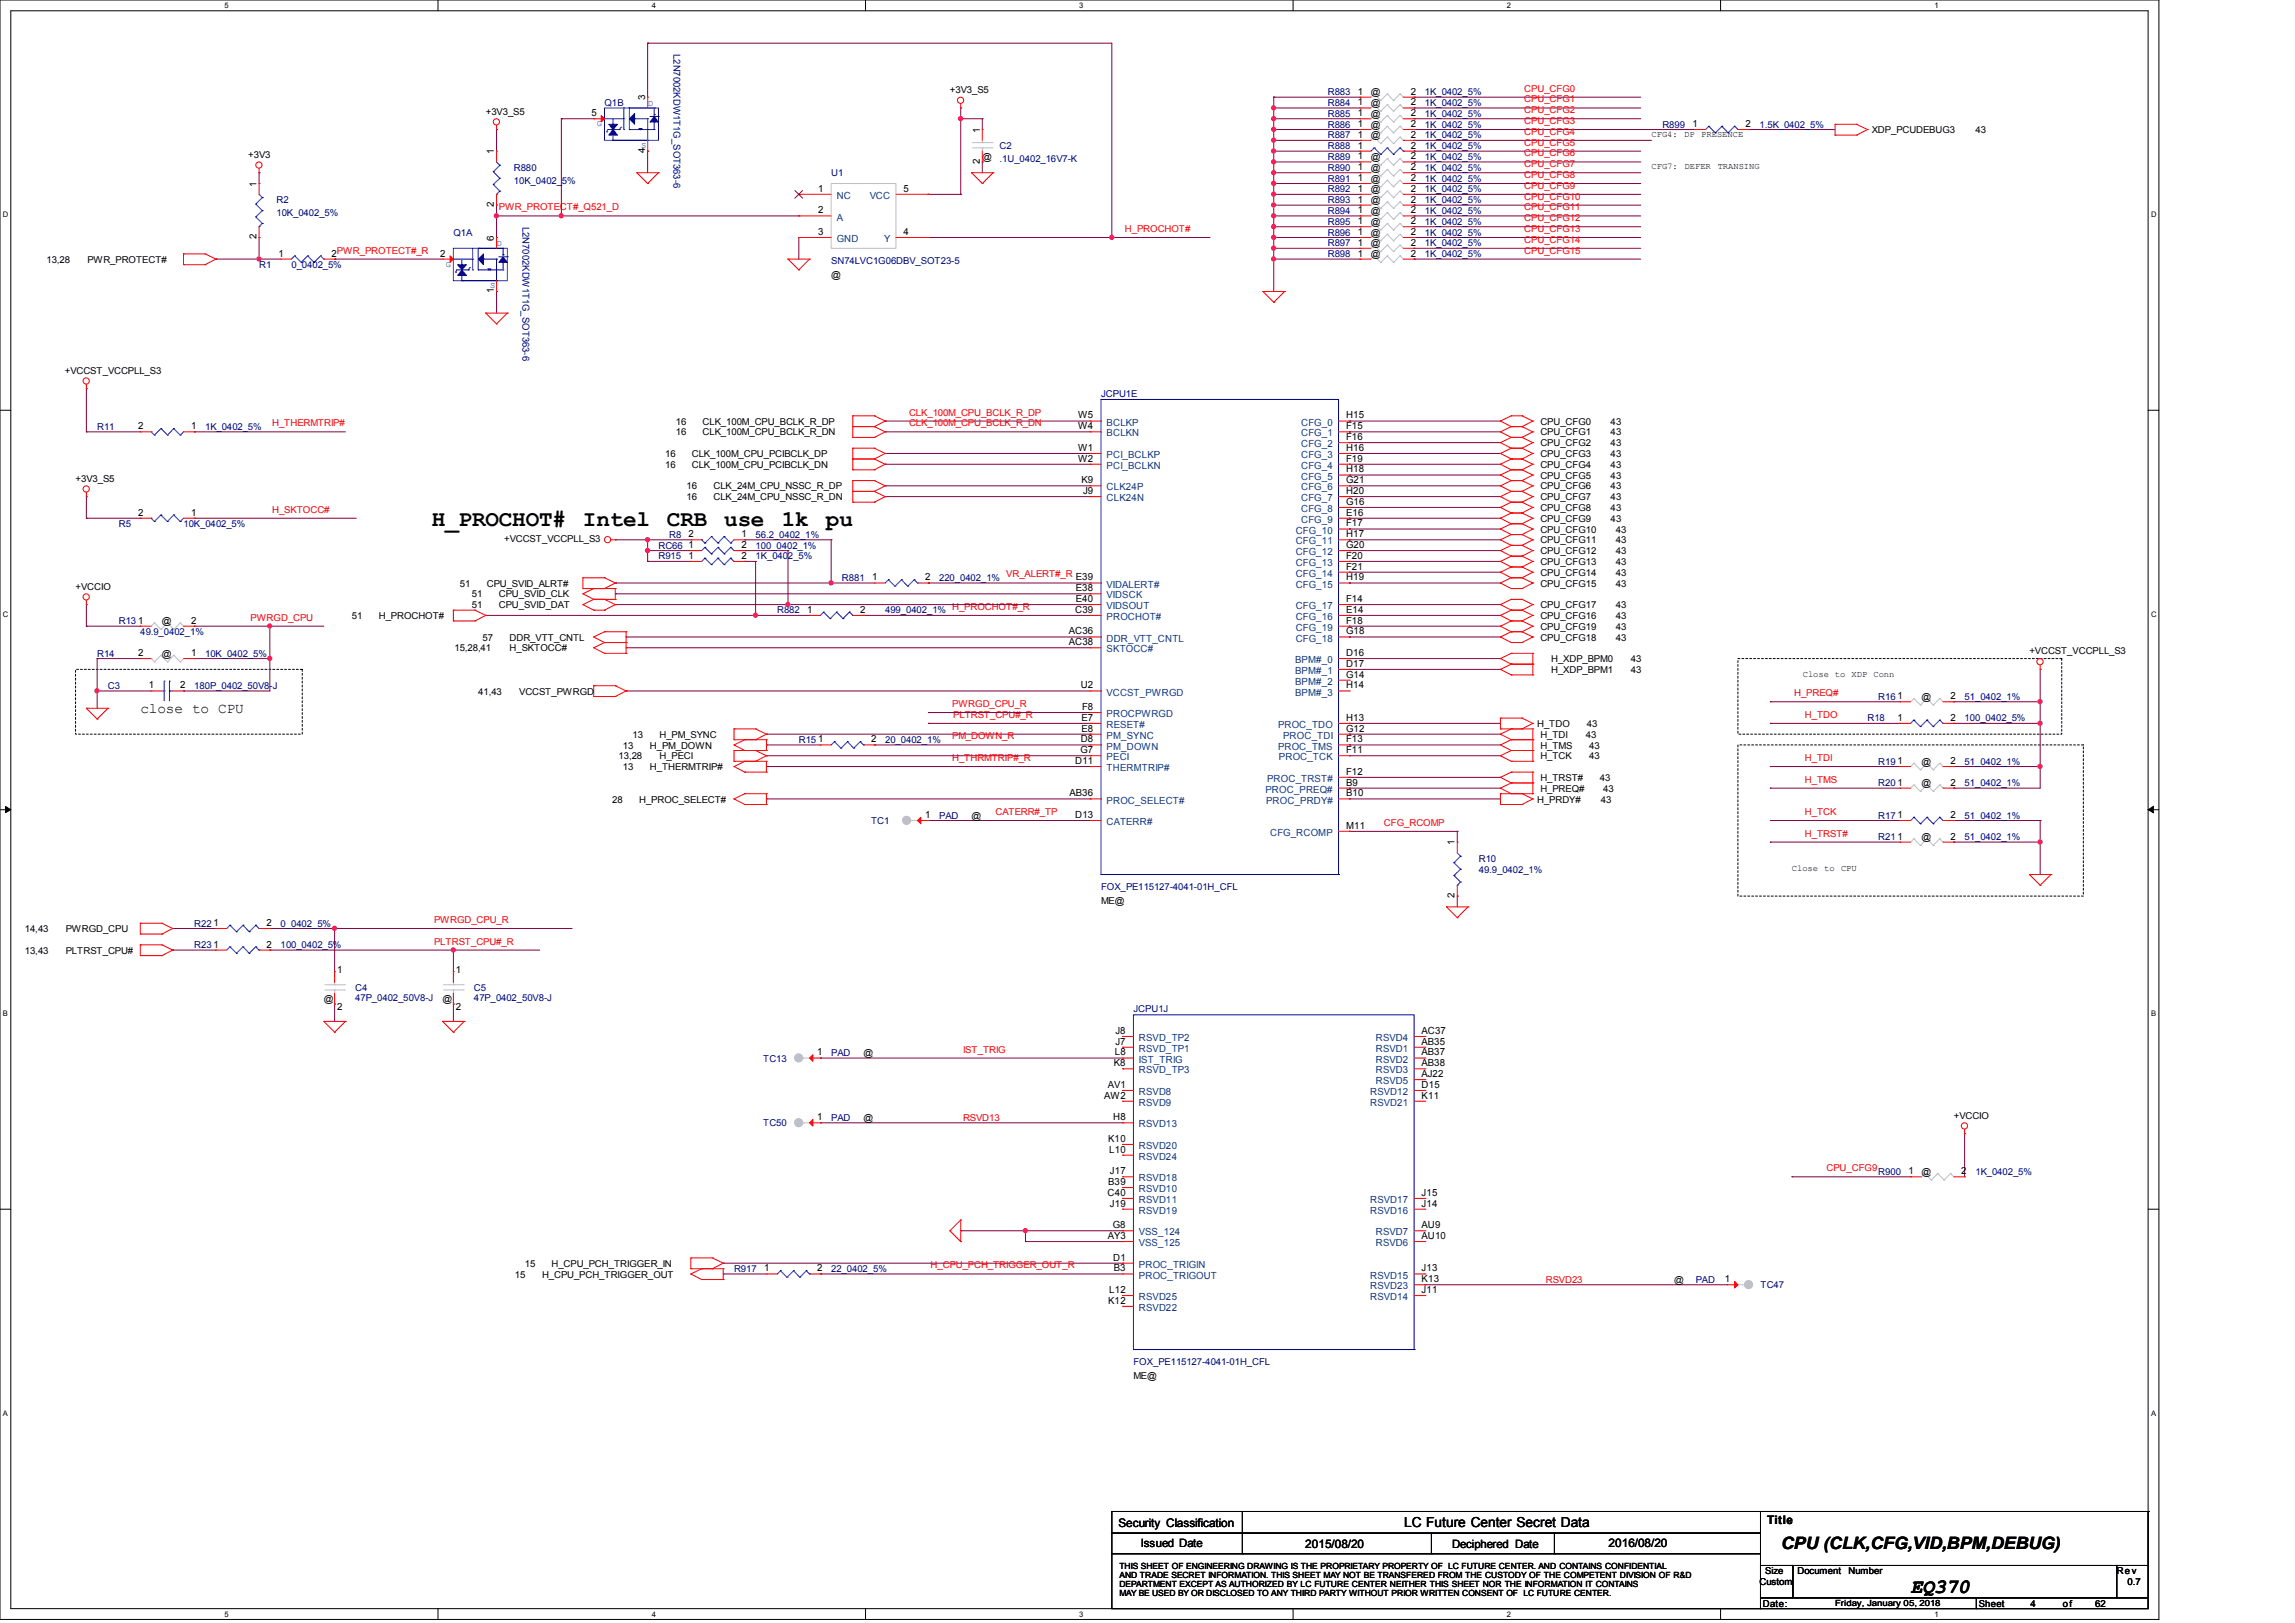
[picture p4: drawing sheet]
<svg xmlns="http://www.w3.org/2000/svg" width="297mm" height="210mm" viewBox="0 0 297 210" stroke-linecap="round" stroke-linejoin="round" font-family="sans-serif">
<defs><g id="words">
<g font-size="2.9">
<text x="55.9" y="68.1">H_PROCHOT#</text>
<text x="75.4" y="68.1">Intel</text>
<text x="86.3" y="68.1">CRB</text>
<text x="93.7" y="68.1">use</text>
<text x="101.2" y="68.1">1k</text>
<text x="106.9" y="68.1">pu</text>
</g>
<text font-size="2.6" x="247.3" y="206.2">EQ370</text>
<text font-size="2.2" x="230.5" y="200.4">CPU (CLK,CFG,VID,BPM,DEBUG)</text>
<text font-size="1.9" x="18.2" y="92.3">close to CPU</text>
<text font-size="1.8" x="181.7" y="197.6">LC Future Center Secret Data</text>
<g font-size="1.5">
<text x="144.7" y="197.5">Security Classification</text>
<text x="228.7" y="197.1">Title</text>
<text x="147.7" y="200.2">Issued Date</text>
<text x="168.9" y="200.3">2015/08/20</text>
<text x="187.9" y="200.3">Deciphered Date</text>
<text x="208.2" y="200.2">2016/08/20</text>
</g>
<g font-size="1.3">
<text x="76.5" y="15">5</text>
<text x="175.7" y="17.8">1</text>
<text x="175.7" y="15">1</text>
<text x="175.7" y="13.6">1</text>
<text x="175.7" y="12.2">1</text>
<text x="175.7" y="16.4">1</text>
<text x="182.6" y="17.8">2</text>
<text x="182.6" y="15">2</text>
<text x="182.6" y="13.6">2</text>
<text x="182.6" y="12.2">2</text>
<text x="182.6" y="16.4">2</text>
<text x="219" y="16.4">1</text>
<text x="225.9" y="16.4">2</text>
<text x="175.7" y="22">1</text>
<text x="175.7" y="19.2">1</text>
<text x="175.7" y="20.6">1</text>
<text x="175.7" y="23.4">1</text>
<text x="182.6" y="22">2</text>
<text x="182.6" y="19.2">2</text>
<text x="182.6" y="20.6">2</text>
<text x="182.6" y="23.4">2</text>
<text x="105.9" y="24.8">1</text>
<text x="105.9" y="27.6">2</text>
<text x="116.9" y="24.8">5</text>
<text x="175.7" y="27.6">1</text>
<text x="175.7" y="29">1</text>
<text x="175.7" y="24.8">1</text>
<text x="175.7" y="26.2">1</text>
<text x="182.6" y="27.6">2</text>
<text x="182.6" y="29">2</text>
<text x="182.6" y="24.8">2</text>
<text x="182.6" y="26.2">2</text>
<text x="36" y="33.2">1</text>
<text x="42.9" y="33.2">2</text>
<text x="57" y="33.2">2</text>
<text x="105.9" y="30.4">3</text>
<text x="116.9" y="30.4">4</text>
<text x="175.7" y="30.4">1</text>
<text x="175.7" y="33.2">1</text>
<text x="175.7" y="31.8">1</text>
<text x="182.6" y="30.4">2</text>
<text x="182.6" y="33.2">2</text>
<text x="182.6" y="31.8">2</text>
<text x="17.9" y="55.5">2</text>
<text x="24.7" y="55.5">1</text>
<text x="139.5" y="59.7">W2</text>
<text x="139.5" y="58.3">W1</text>
<text x="139.5" y="55.5">W4</text>
<text x="139.5" y="54.1">W5</text>
<text x="174.2" y="54.1">H15</text>
<text x="174.2" y="55.5">F15</text>
<text x="174.2" y="56.9">F16</text>
<text x="174.2" y="58.3">H16</text>
<text x="174.2" y="59.7">F19</text>
<text x="139.9" y="62.5">K9</text>
<text x="140.2" y="63.9">J9</text>
<text x="174.2" y="61.1">H18</text>
<text x="174.2" y="62.5">G21</text>
<text x="174.2" y="63.9">H20</text>
<text x="174.2" y="65.3">G16</text>
<text x="17.9" y="66.7">2</text>
<text x="24.7" y="66.7">1</text>
<text x="89.1" y="70.9">1</text>
<text x="89.1" y="69.5">2</text>
<text x="96" y="70.9">2</text>
<text x="96" y="69.5">1</text>
<text x="174.2" y="68.1">F17</text>
<text x="174.2" y="69.5">H17</text>
<text x="174.2" y="70.9">G20</text>
<text x="174.2" y="66.7">E16</text>
<text x="89.1" y="72.3">1</text>
<text x="96" y="72.3">2</text>
<text x="112.9" y="75.1">1</text>
<text x="119.7" y="75.1">2</text>
<text x="139.2" y="77.9">E40</text>
<text x="139.2" y="76.5">E38</text>
<text x="139.2" y="75.1">E39</text>
<text x="174.2" y="72.3">F20</text>
<text x="174.2" y="73.7">F21</text>
<text x="174.2" y="75.1">H19</text>
<text x="174.2" y="77.9">F14</text>
<text x="17.9" y="80.7">1</text>
<text x="24.7" y="80.7">2</text>
<text x="104.5" y="79.3">1</text>
<text x="111.3" y="79.3">2</text>
<text x="138.3" y="82.1">AC36</text>
<text x="138.3" y="83.5">AC38</text>
<text x="139.1" y="79.3">C39</text>
<text x="174.2" y="82.1">G18</text>
<text x="174.2" y="80.7">F18</text>
<text x="174.2" y="79.3">E14</text>
<text x="17.9" y="84.9">2</text>
<text x="19.3" y="89.1">1</text>
<text x="23.3" y="89.1">2</text>
<text x="24.7" y="84.9">1</text>
<text x="139.9" y="89.1">U2</text>
<text x="174.2" y="84.9">D16</text>
<text x="174.2" y="86.3">D17</text>
<text x="174.2" y="87.7">G14</text>
<text x="174.2" y="89.1">H14</text>
<text x="139.9" y="93.3">E7</text>
<text x="139.9" y="94.7">E8</text>
<text x="140" y="91.9">F8</text>
<text x="174.2" y="93.3">H13</text>
<text x="174.2" y="94.7">G12</text>
<text x="245.6" y="93.3">1</text>
<text x="245.6" y="90.5">1</text>
<text x="252.4" y="93.3">2</text>
<text x="252.4" y="90.5">2</text>
<text x="105.9" y="96.1">1</text>
<text x="112.7" y="96.1">2</text>
<text x="139.1" y="98.8">D11</text>
<text x="139.8" y="97.5">G7</text>
<text x="139.9" y="96.1">D8</text>
<text x="174.2" y="97.5">F11</text>
<text x="174.2" y="100.2">F12</text>
<text x="174.2" y="101.6">B9</text>
<text x="174.2" y="96.1">F13</text>
<text x="245.6" y="101.6">1</text>
<text x="245.6" y="98.8">1</text>
<text x="252.4" y="101.6">2</text>
<text x="252.4" y="98.8">2</text>
<text x="119.7" y="105.8">1</text>
<text x="138.4" y="103">AB36</text>
<text x="139.1" y="105.8">D13</text>
<text x="174.2" y="107.2">M11</text>
<text x="174.2" y="103">B10</text>
<text x="245.6" y="105.8">1</text>
<text x="252.4" y="105.8">2</text>
<text x="245.6" y="108.6">1</text>
<text x="252.4" y="108.6">2</text>
<text x="27.6" y="119.8">1</text>
<text x="34.5" y="119.8">2</text>
<text x="27.6" y="122.6">1</text>
<text x="34.5" y="122.6">2</text>
<text x="43.6" y="125.9">1</text>
<text x="59" y="125.9">1</text>
<text x="43.6" y="130.7">2</text>
<text x="59" y="130.7">2</text>
<text x="105.7" y="136.6">1</text>
<text x="144.1" y="138">K8</text>
<text x="144.3" y="136.6">L8</text>
<text x="144.3" y="133.8">J8</text>
<text x="144.3" y="135.2">J7</text>
<text x="184" y="133.8">AC37</text>
<text x="184" y="138">AB38</text>
<text x="184" y="136.6">AB37</text>
<text x="184" y="135.2">AB35</text>
<text x="142.9" y="142.2">AW2</text>
<text x="143.4" y="140.8">AV1</text>
<text x="184" y="139.4">AJ22</text>
<text x="184" y="140.8">D15</text>
<text x="184" y="142.2">K11</text>
<text x="105.7" y="144.9">1</text>
<text x="143.4" y="147.7">K10</text>
<text x="143.5" y="149.1">L10</text>
<text x="144.1" y="144.9">H8</text>
<text x="143.3" y="154.7">C40</text>
<text x="143.4" y="153.3">B39</text>
<text x="143.6" y="151.9">J17</text>
<text x="184" y="154.7">J15</text>
<text x="247" y="151.9">1</text>
<text x="253.8" y="151.9">2</text>
<text x="143.4" y="160.3">AY3</text>
<text x="143.6" y="156.1">J19</text>
<text x="144" y="158.9">G8</text>
<text x="184" y="158.9">AU9</text>
<text x="184" y="160.3">AU10</text>
<text x="184" y="156.1">J14</text>
<text x="98.9" y="164.5">1</text>
<text x="105.7" y="164.5">2</text>
<text x="143.5" y="167.3">L12</text>
<text x="144.1" y="163.1">D1</text>
<text x="144.1" y="164.5">B3</text>
<text x="184" y="164.5">J13</text>
<text x="184" y="167.3">J11</text>
<text x="184" y="165.9">K13</text>
<text x="223.2" y="165.9">1</text>
<text x="143.4" y="168.7">K12</text>
</g>
<g font-size="1.3" fill="#004080">
<text x="108.3" y="25.7">NC</text>
<text x="108.3" y="28.5">A</text>
<text x="112.6" y="25.7">VCC</text>
<text x="108.3" y="31.3">GND</text>
<text x="114.4" y="31.3">Y</text>
<text x="143.2" y="56.5">BCLKN</text>
<text x="143.2" y="55.1">BCLKP</text>
<text x="143.2" y="59.3">PCI_BCLKP</text>
<text x="168.4" y="55.1">CFG_0</text>
<text x="168.4" y="56.5">CFG_1</text>
<text x="168.4" y="57.9">CFG_2</text>
<text x="168.4" y="59.3">CFG_3</text>
<text x="143.2" y="64.9">CLK24N</text>
<text x="143.2" y="60.7">PCI_BCLKN</text>
<text x="143.2" y="63.5">CLK24P</text>
<text x="168.4" y="60.7">CFG_4</text>
<text x="168.4" y="62.1">CFG_5</text>
<text x="168.4" y="63.5">CFG_6</text>
<text x="168.4" y="64.9">CFG_7</text>
<text x="167.7" y="69">CFG_10</text>
<text x="167.7" y="70.4">CFG_11</text>
<text x="167.7" y="71.8">CFG_12</text>
<text x="168.4" y="66.3">CFG_8</text>
<text x="168.4" y="67.6">CFG_9</text>
<text x="143.2" y="77.4">VIDSCK</text>
<text x="143.2" y="76">VIDALERT#</text>
<text x="167.7" y="73.2">CFG_13</text>
<text x="167.7" y="74.6">CFG_14</text>
<text x="167.7" y="76">CFG_15</text>
<text x="143.2" y="78.8">VIDSOUT</text>
<text x="143.2" y="83">DDR_VTT_CNTL</text>
<text x="143.2" y="80.2">PROCHOT#</text>
<text x="167.7" y="83">CFG_18</text>
<text x="167.7" y="81.6">CFG_19</text>
<text x="167.7" y="80.2">CFG_16</text>
<text x="167.7" y="78.8">CFG_17</text>
<text x="143.2" y="84.4">SKTOCC#</text>
<text x="167.6" y="85.8">BPM#_0</text>
<text x="167.6" y="87.2">BPM#_1</text>
<text x="167.6" y="88.6">BPM#_2</text>
<text x="143.2" y="90">VCCST_PWRGD</text>
<text x="143.2" y="95.6">PM_SYNC</text>
<text x="143.2" y="94.2">RESET#</text>
<text x="143.2" y="92.8">PROCPWRGD</text>
<text x="165.4" y="94.2">PROC_TDO</text>
<text x="166.1" y="95.6">PROC_TDI</text>
<text x="167.6" y="90">BPM#_3</text>
<text x="143.2" y="97">PM_DOWN</text>
<text x="143.2" y="98.4">PECI</text>
<text x="143.2" y="99.8">THERMTRIP#</text>
<text x="164" y="101.2">PROC_TRST#</text>
<text x="165.4" y="97">PROC_TMS</text>
<text x="165.5" y="98.4">PROC_TCK</text>
<text x="143.2" y="104">PROC_SELECT#</text>
<text x="143.2" y="106.8">CATERR#</text>
<text x="163.8" y="102.6">PROC_PREQ#</text>
<text x="163.9" y="104">PROC_PRDY#</text>
<text x="164.4" y="108.2">CFG_RCOMP</text>
<text x="147.4" y="134.7">RSVD_TP2</text>
<text x="147.4" y="136.1">RSVD_TP1</text>
<text x="147.4" y="137.5">IST_TRIG</text>
<text x="178" y="134.7">RSVD4</text>
<text x="178" y="137.5">RSVD2</text>
<text x="178" y="136.1">RSVD1</text>
<text x="147.4" y="143.1">RSVD9</text>
<text x="147.4" y="141.7">RSVD8</text>
<text x="147.4" y="138.9">RSVD_TP3</text>
<text x="177.3" y="141.7">RSVD12</text>
<text x="177.3" y="143.1">RSVD21</text>
<text x="178" y="140.3">RSVD5</text>
<text x="178" y="138.9">RSVD3</text>
<text x="147.4" y="145.9">RSVD13</text>
<text x="147.4" y="148.7">RSVD20</text>
<text x="147.4" y="152.9">RSVD18</text>
<text x="147.4" y="150.1">RSVD24</text>
<text x="147.4" y="155.7">RSVD11</text>
<text x="147.4" y="154.3">RSVD10</text>
<text x="177.3" y="155.7">RSVD17</text>
<text x="147.4" y="157.1">RSVD19</text>
<text x="147.4" y="161.2">VSS_125</text>
<text x="147.4" y="159.9">VSS_124</text>
<text x="177.3" y="157.1">RSVD16</text>
<text x="178" y="159.9">RSVD7</text>
<text x="178" y="161.2">RSVD6</text>
<text x="147.4" y="165.4">PROC_TRIGOUT</text>
<text x="147.4" y="164">PROC_TRIGIN</text>
<text x="177.3" y="165.4">RSVD15</text>
<text x="177.3" y="166.8">RSVD23</text>
<text x="147.4" y="168.2">RSVD25</text>
<text x="147.4" y="169.6">RSVD22</text>
<text x="177.3" y="168.2">RSVD14</text>
</g>
<g font-size="1.2" fill="#000080">
<text x="87.2" y="7" transform="rotate(90 87.2 7)">L2N7002KDW1T1G_SOT363-6</text>
<text x="78.2" y="13.7">Q1B</text>
<text x="171.8" y="17.9">R887</text>
<text x="171.8" y="15.1">R885</text>
<text x="171.8" y="13.7">R884</text>
<text x="171.8" y="12.3">R883</text>
<text x="171.8" y="16.5">R886</text>
<text x="184.4" y="17.9">1K_0402_5%</text>
<text x="184.4" y="15.1">1K_0402_5%</text>
<text x="184.4" y="13.7">1K_0402_5%</text>
<text x="184.4" y="12.3">1K_0402_5%</text>
<text x="184.4" y="16.5">1K_0402_5%</text>
<text x="215.1" y="16.5">R899</text>
<text x="227.7" y="16.5">1.5K_0402_5%</text>
<text x="66.5" y="22.1">R880</text>
<text x="66.5" y="23.8">10K_0402_5%</text>
<text x="107.6" y="22.8">U1</text>
<text x="129.4" y="19.3">C2</text>
<text x="129.4" y="21">.1U_0402_16V7-K</text>
<text x="171.8" y="22.1">R890</text>
<text x="171.8" y="19.3">R888</text>
<text x="171.8" y="20.7">R889</text>
<text x="171.8" y="23.5">R891</text>
<text x="184.4" y="22.1">1K_0402_5%</text>
<text x="184.4" y="19.3">1K_0402_5%</text>
<text x="184.4" y="20.7">1K_0402_5%</text>
<text x="184.4" y="23.5">1K_0402_5%</text>
<text x="35.8" y="26.3">R2</text>
<text x="35.8" y="28">10K_0402_5%</text>
<text x="67.6" y="29.3" transform="rotate(90 67.6 29.3)">L2N7002KDW1T1G_SOT363-6</text>
<text x="171.8" y="27.7">R894</text>
<text x="171.8" y="29.1">R895</text>
<text x="171.8" y="24.9">R892</text>
<text x="171.8" y="26.3">R893</text>
<text x="184.4" y="27.7">1K_0402_5%</text>
<text x="184.4" y="29.1">1K_0402_5%</text>
<text x="184.4" y="24.9">1K_0402_5%</text>
<text x="184.4" y="26.3">1K_0402_5%</text>
<text x="33.5" y="34.7">R1</text>
<text x="37.7" y="34.7">0_0402_5%</text>
<text x="58.7" y="30.5">Q1A</text>
<text x="107.6" y="34.1">SN74LVC1G06DBV_SOT23-5</text>
<text x="171.8" y="30.5">R896</text>
<text x="171.8" y="33.3">R898</text>
<text x="171.8" y="31.9">R897</text>
<text x="184.4" y="30.5">1K_0402_5%</text>
<text x="184.4" y="33.3">1K_0402_5%</text>
<text x="184.4" y="31.9">1K_0402_5%</text>
<text x="142.5" y="51.3">JCPU1E</text>
<text x="12.6" y="55.6">R11</text>
<text x="26.5" y="55.6">1K_0402_5%</text>
<text x="15.4" y="68.2">R5</text>
<text x="23.7" y="68.2">10K_0402_5%</text>
<text x="85.2" y="71">RC66</text>
<text x="86.6" y="69.6">R8</text>
<text x="97.8" y="69.6">56.2_0402_1%</text>
<text x="97.8" y="71">100_0402_1%</text>
<text x="85.2" y="72.4">R915</text>
<text x="97.8" y="72.4">1K_0402_5%</text>
<text x="109" y="75.2">R881</text>
<text x="121.5" y="75.2">220_0402_1%</text>
<text x="15.4" y="80.8">R13</text>
<text x="18.2" y="82.2">49.9_0402_1%</text>
<text x="100.6" y="79.4">R882</text>
<text x="114.5" y="79.4">499_0402_1%</text>
<text x="12.6" y="85">R14</text>
<text x="14" y="89.2">C3</text>
<text x="25.1" y="89.2">180P_0402_50V8-J</text>
<text x="26.5" y="85">10K_0402_5%</text>
<text x="241.7" y="93.3">R18</text>
<text x="243.1" y="90.6">R16</text>
<text x="254.2" y="93.3">100_0402_5%</text>
<text x="254.2" y="90.6">51_0402_1%</text>
<text x="103.4" y="96.1">R15</text>
<text x="114.5" y="96.1">20_0402_1%</text>
<text x="243.1" y="101.7">R20</text>
<text x="243.1" y="98.9">R19</text>
<text x="254.2" y="101.7">51_0402_1%</text>
<text x="254.2" y="98.9">51_0402_1%</text>
<text x="112.7" y="106.6">TC1</text>
<text x="121.5" y="105.9">PAD</text>
<text x="243.1" y="105.9">R17</text>
<text x="254.2" y="105.9">51_0402_1%</text>
<text x="191.4" y="111.5">R10</text>
<text x="191.4" y="112.9">49.9_0402_1%</text>
<text x="243.1" y="108.7">R21</text>
<text x="254.2" y="108.7">51_0402_1%</text>
<text x="25.1" y="119.9">R22</text>
<text x="36.3" y="119.9">0_0402_5%</text>
<text x="142.5" y="115.1">FOX_PE115127-4041-01H_CFL</text>
<text x="25.1" y="122.7">R23</text>
<text x="36.3" y="122.7">100_0402_5%</text>
<text x="46" y="128.3">C4</text>
<text x="46" y="129.5">47P_0402_50V8-J</text>
<text x="61.3" y="128.3">C5</text>
<text x="61.3" y="129.5">47P_0402_50V8-J</text>
<text x="146.7" y="130.9">JCPU1J</text>
<text x="98.8" y="137.4">TC13</text>
<text x="107.6" y="136.7">PAD</text>
<text x="98.8" y="145.8">TC50</text>
<text x="107.6" y="145">PAD</text>
<text x="243.1" y="152">R900</text>
<text x="255.6" y="152">1K_0402_5%</text>
<text x="95" y="164.6">R917</text>
<text x="107.6" y="164.6">22_0402_5%</text>
<text x="219.4" y="166">PAD</text>
<text x="227.8" y="166.7">TC47</text>
<text x="146.7" y="176.6">FOX_PE115127-4041-01H_CFL</text>
</g>
<g font-size="1.2" fill="#f00">
<text x="197.3" y="11.9">CPU_CFG0</text>
<text x="197.3" y="13.3">CPU_CFG1</text>
<text x="197.3" y="14.6">CPU_CFG2</text>
<text x="197.3" y="16">CPU_CFG3</text>
<text x="197.3" y="17.4">CPU_CFG4</text>
<text x="197.3" y="18.8">CPU_CFG5</text>
<text x="197.3" y="20.2">CPU_CFG6</text>
<text x="197.3" y="21.6">CPU_CFG7</text>
<text x="197.3" y="23">CPU_CFG8</text>
<text x="64.6" y="27.2">PWR_PROTECT#_Q521_D</text>
<text x="197.3" y="24.4">CPU_CFG9</text>
<text x="197.3" y="25.8">CPU_CFG10</text>
<text x="197.3" y="27.2">CPU_CFG11</text>
<text x="197.3" y="28.6">CPU_CFG12</text>
<text x="43.6" y="32.8">PWR_PROTECT#_R</text>
<text x="145.6" y="30">H_PROCHOT#</text>
<text x="197.3" y="30">CPU_CFG13</text>
<text x="197.3" y="31.4">CPU_CFG14</text>
<text x="197.3" y="32.8">CPU_CFG15</text>
<text x="117.6" y="53.8">CLK_100M_CPU_BCLK_R_DP</text>
<text x="35.2" y="55.2">H_THERMTRIP#</text>
<text x="117.6" y="55.2">CLK_100M_CPU_BCLK_R_DN</text>
<text x="35.2" y="66.3">H_SKTOCC#</text>
<text x="130.2" y="74.7">VR_ALERT#_R</text>
<text x="32.4" y="80.3">PWRGD_CPU</text>
<text x="123.2" y="78.9">H_PROCHOT#_R</text>
<text x="123.2" y="91.5">PWRGD_CPU_R</text>
<text x="123.2" y="95.7">PM_DOWN_R</text>
<text x="123.4" y="92.9">PLTRST_CPU#_R</text>
<text x="232.2" y="90.1">H_PREQ#</text>
<text x="233.6" y="92.9">H_TDO</text>
<text x="123.2" y="98.5">H_THRMTRIP#_R</text>
<text x="233.6" y="101.3">H_TMS</text>
<text x="233.6" y="98.5">H_TDI</text>
<text x="128.8" y="105.5">CATERR#_TP</text>
<text x="179.1" y="106.8">CFG_RCOMP</text>
<text x="233.6" y="105.5">H_TCK</text>
<text x="233.6" y="108.2">H_TRST#</text>
<text x="56.2" y="119.4">PWRGD_CPU_R</text>
<text x="56.2" y="122.2">PLTRST_CPU#_R</text>
<text x="124.6" y="136.2">IST_TRIG</text>
<text x="124.6" y="145">RSVD13</text>
<text x="236.4" y="151.6">CPU_CFG9</text>
<text x="120.4" y="164.1">H_CPU_PCH_TRIGGER_OUT_R</text>
<text x="200.1" y="165.9">RSVD23</text>
</g>
<g font-size="1.2">
<text x="62.9" y="14.8">+3V3_S5</text>
<text x="83.5" y="13" transform="rotate(-90 83.5 13)">3</text>
<text x="122.9" y="12">+3V3_S5</text>
<text x="126.8" y="17.2" transform="rotate(-90 126.8 17.2)">1</text>
<text x="177.4" y="17.9">@</text>
<text x="177.4" y="15.1">@</text>
<text x="177.4" y="13.7">@</text>
<text x="177.4" y="12.3">@</text>
<text x="177.4" y="16.5">@</text>
<text x="242.2" y="17.2">XDP_PCUDEBUG3</text>
<text x="255.6" y="17.2">43</text>
<text x="32.1" y="20.4">+3V3</text>
<text x="63.9" y="20" transform="rotate(-90 63.9 20)">1</text>
<text x="83.5" y="19.8" transform="rotate(-90 83.5 19.8)">4</text>
<text x="126.8" y="21.2" transform="rotate(-90 126.8 21.2)">2</text>
<text x="127.1" y="20.7">@</text>
<text x="177.4" y="22.1">@</text>
<text x="177.4" y="20.7">@</text>
<text x="177.4" y="23.5">@</text>
<text x="33.2" y="24.2" transform="rotate(-90 33.2 24.2)">1</text>
<text x="63.9" y="26.8" transform="rotate(-90 63.9 26.8)">2</text>
<text x="177.4" y="27.7">@</text>
<text x="177.4" y="29.1">@</text>
<text x="177.4" y="24.9">@</text>
<text x="177.4" y="26.3">@</text>
<text x="6" y="34">13,28</text>
<text x="11.3" y="34">PWR_PROTECT#</text>
<text x="33.2" y="31" transform="rotate(-90 33.2 31)">2</text>
<text x="63.9" y="31.2" transform="rotate(-90 63.9 31.2)">6</text>
<text x="107.6" y="35.9">@</text>
<text x="177.4" y="30.5">@</text>
<text x="177.4" y="33.3">@</text>
<text x="177.4" y="31.9">@</text>
<text x="63.9" y="38" transform="rotate(-90 63.9 38)">1</text>
<text x="8.4" y="48.3">+VCCST_VCCPLL_S3</text>
<text x="86.1" y="59.1">16</text>
<text x="87.5" y="54.9">16</text>
<text x="87.5" y="56.3">16</text>
<text x="89.5" y="59.1">CLK_100M_CPU_PCIBCLK_DP</text>
<text x="90.9" y="54.9">CLK_100M_CPU_BCLK_R_DP</text>
<text x="90.9" y="56.3">CLK_100M_CPU_BCLK_R_DN</text>
<text x="199.3" y="54.9">CPU_CFG0</text>
<text x="199.3" y="56.3">CPU_CFG1</text>
<text x="199.3" y="57.7">CPU_CFG2</text>
<text x="199.3" y="59.1">CPU_CFG3</text>
<text x="208.4" y="54.9">43</text>
<text x="208.4" y="56.3">43</text>
<text x="208.4" y="57.7">43</text>
<text x="208.4" y="59.1">43</text>
<text x="9.8" y="62.3">+3V3_S5</text>
<text x="86.1" y="60.5">16</text>
<text x="88.9" y="63.3">16</text>
<text x="88.9" y="64.7">16</text>
<text x="89.5" y="60.5">CLK_100M_CPU_PCIBCLK_DN</text>
<text x="92.3" y="63.3">CLK_24M_CPU_NSSC_R_DP</text>
<text x="92.3" y="64.7">CLK_24M_CPU_NSSC_R_DN</text>
<text x="199.3" y="60.5">CPU_CFG4</text>
<text x="199.3" y="61.9">CPU_CFG5</text>
<text x="199.3" y="63.3">CPU_CFG6</text>
<text x="199.3" y="64.7">CPU_CFG7</text>
<text x="208.4" y="60.5">43</text>
<text x="208.4" y="61.9">43</text>
<text x="208.4" y="63.3">43</text>
<text x="208.4" y="64.7">43</text>
<text x="65.2" y="70.1">+VCCST_VCCPLL_S3</text>
<text x="199.3" y="66.1">CPU_CFG8</text>
<text x="199.3" y="67.5">CPU_CFG9</text>
<text x="199.3" y="68.9">CPU_CFG10</text>
<text x="199.3" y="70.3">CPU_CFG11</text>
<text x="199.3" y="71.7">CPU_CFG12</text>
<text x="208.4" y="66.1">43</text>
<text x="208.4" y="67.5">43</text>
<text x="209.1" y="68.9">43</text>
<text x="209.1" y="70.3">43</text>
<text x="209.1" y="71.7">43</text>
<text x="9.8" y="76.3">+VCCIO</text>
<text x="59.5" y="75.9">51</text>
<text x="61" y="77.3">51</text>
<text x="63" y="75.9">CPU_SVID_ALRT#</text>
<text x="64.6" y="77.3">CPU_SVID_CLK</text>
<text x="199.3" y="73.1">CPU_CFG13</text>
<text x="199.3" y="74.5">CPU_CFG14</text>
<text x="199.3" y="75.9">CPU_CFG15</text>
<text x="209.1" y="73.1">43</text>
<text x="209.1" y="74.5">43</text>
<text x="209.1" y="75.9">43</text>
<text x="21" y="80.8">@</text>
<text x="45.5" y="80.1">51</text>
<text x="49" y="80.1">H_PROCHOT#</text>
<text x="61" y="78.7">51</text>
<text x="62.4" y="82.9">57</text>
<text x="64.6" y="78.7">CPU_SVID_DAT</text>
<text x="66" y="82.9">DDR_VTT_CNTL</text>
<text x="199.3" y="78.7">CPU_CFG17</text>
<text x="199.3" y="80.1">CPU_CFG16</text>
<text x="199.3" y="81.5">CPU_CFG19</text>
<text x="199.3" y="82.9">CPU_CFG18</text>
<text x="209.1" y="78.7">43</text>
<text x="209.1" y="80.1">43</text>
<text x="209.1" y="81.5">43</text>
<text x="209.1" y="82.9">43</text>
<text x="21" y="85">@</text>
<text x="58.8" y="84.3">15,28,41</text>
<text x="61.9" y="89.9">41,43</text>
<text x="66" y="84.3">H_SKTOCC#</text>
<text x="67.2" y="89.9">VCCST_PWRGD</text>
<text x="200.7" y="85.7">H_XDP_BPM0</text>
<text x="200.7" y="87.1">H_XDP_BPM1</text>
<text x="211.1" y="85.7">43</text>
<text x="211.1" y="87.1">43</text>
<text x="262.6" y="84.7">+VCCST_VCCPLL_S3</text>
<text x="81.9" y="95.5">13</text>
<text x="85.3" y="95.5">H_PM_SYNC</text>
<text x="198.9" y="94.1">H_TDO</text>
<text x="199.3" y="95.5">H_TDI</text>
<text x="205.2" y="95.5">43</text>
<text x="205.3" y="94.1">43</text>
<text x="248.7" y="90.6">@</text>
<text x="80" y="98.3">13,28</text>
<text x="80.6" y="99.7">13</text>
<text x="80.6" y="96.9">13</text>
<text x="84.1" y="99.7">H_THERMTRIP#</text>
<text x="84.1" y="96.9">H_PM_DOWN</text>
<text x="85.3" y="98.3">H_PECI</text>
<text x="199.3" y="96.9">H_TMS</text>
<text x="199.3" y="98.3">H_TCK</text>
<text x="199.3" y="101">H_TRST#</text>
<text x="205.6" y="96.9">43</text>
<text x="205.6" y="98.3">43</text>
<text x="207" y="101">43</text>
<text x="248.7" y="101.7">@</text>
<text x="248.7" y="98.9">@</text>
<text x="79.2" y="103.8">28</text>
<text x="82.7" y="103.8">H_PROC_SELECT#</text>
<text x="125.7" y="105.9">@</text>
<text x="198.9" y="103.8">H_PRDY#</text>
<text x="199.3" y="102.4">H_PREQ#</text>
<text x="207.2" y="103.8">43</text>
<text x="207.5" y="102.4">43</text>
<text x="188.2" y="109.4" transform="rotate(-90 188.2 109.4)">1</text>
<text x="248.7" y="108.7">@</text>
<text x="142.5" y="117">ME@</text>
<text x="188.2" y="116.2" transform="rotate(-90 188.2 116.2)">2</text>
<text x="3.2" y="123.4">13,43</text>
<text x="3.2" y="120.6">14,43</text>
<text x="8.5" y="120.6">PWRGD_CPU</text>
<text x="8.5" y="123.4">PLTRST_CPU#</text>
<text x="41.9" y="129.7">@</text>
<text x="57.3" y="129.7">@</text>
<text x="111.8" y="136.7">@</text>
<text x="111.8" y="145">@</text>
<text x="252.8" y="144.7">+VCCIO</text>
<text x="248.7" y="152">@</text>
<text x="66.6" y="165.3">15</text>
<text x="67.9" y="163.9">15</text>
<text x="70.1" y="165.3">H_CPU_PCH_TRIGGER_OUT</text>
<text x="71.4" y="163.9">H_CPU_PCH_TRIGGER_IN</text>
<text x="216.7" y="166">@</text>
<text x="146.7" y="178.4">ME@</text>
<text x="228.4" y="203.7">Size</text>
<text x="232.6" y="203.7">Document</text>
<text x="239.2" y="203.7">Number</text>
<text x="273.9" y="203.7">Rev</text>
<text x="227.7" y="205.1">Custom</text>
<text x="228.1" y="207.9">Date:</text>
<text x="256.1" y="207.9">Sheet</text>
<text x="262.8" y="207.9">4</text>
<text x="266.9" y="207.9">of</text>
<text x="271.1" y="207.9">62</text>
<text x="275.3" y="205.1">0.7</text>
</g>
<g font-size="1.1" fill="#00f">
<text x="77.3" y="16.3">G</text>
<text x="83.8" y="13.7">D</text>
<text x="83" y="19.1">S</text>
<text x="57.7" y="34.5">G</text>
<text x="64.3" y="31.8">D</text>
<text x="63.4" y="37.3">S</text>
</g>
<g font-size="1.1">
<text x="213.7" y="17.7">CFG4:</text>
<text x="218" y="17.7">DP</text>
<text x="220.2" y="17.7">PRESENCE</text>
<text x="213.7" y="21.9">CFG7:</text>
<text x="218" y="21.9">DEFER</text>
<text x="222.3" y="21.9">TRANSING</text>
<text x="233.3" y="87.6">Close to XDP Conn</text>
<text x="231.9" y="112.7">Close to CPU</text>
<text x="144.9" y="203.1">THIS SHEET OF ENGINEERING DRAWING IS THE PROPRIETARY PROPERTY OF LC FUTURE CENTER. AND CONTAINS CONFIDENTIAL</text>
<text x="144.9" y="204.2">AND TRADE SECRET INFORMATION. THIS SHEET MAY NOT BE TRANSFERED FROM THE CUSTODY OF THE COMPETENT DIVISION OF R&amp;D</text>
<text x="144.9" y="205.4">DEPARTMENT EXCEPT AS AUTHORIZED BY LC FUTURE CENTER NEITHER THIS SHEET NOR THE INFORMATION IT CONTAINS</text>
<text x="144.9" y="206.5">MAY BE USED BY OR DISCLOSED TO ANY THIRD PARTY WITHOUT PRIOR WRITTEN CONSENT OF LC FUTURE CENTER.</text>
<text x="237.5" y="207.8">Friday, January 05, 2018</text>
</g>
<g font-size="1">
<text x="29" y="1">5</text>
<text x="84.3" y="1">4</text>
<text x="139.7" y="1">3</text>
<text x="195" y="1">2</text>
<text x="250.3" y="1">1</text>
<text x=".4" y="28.1">D</text>
<text x="278.4" y="28.1">D</text>
<text x=".4" y="79.8">C</text>
<text x="278.4" y="79.8">C</text>
<text x=".4" y="131.5">B</text>
<text x="278.4" y="131.5">B</text>
<text x=".4" y="183.2">A</text>
<text x="278.4" y="183.2">A</text>
<text x="29" y="209.2">5</text>
<text x="84.3" y="209.2">4</text>
<text x="139.7" y="209.2">3</text>
<text x="195" y="209.2">2</text>
<text x="250.3" y="209.2">1</text>
</g>
</g></defs>
<path d="M0 0h279.4v209.5h-279.4zM1.4 1.4h276.6v206.7h-276.6z" fill="none" stroke="#000" stroke-width=".13"/>
<g fill="#fff">
<path d="M29 .2h.6v1.1h-.6z"/>
<path d="M29 208.3h.6v1.1h-.6z"/>
</g>
<path d="M56.7 0v1.4M56.7 208.1v1.4" fill="none" stroke="#000" stroke-width=".13"/>
<g fill="#fff">
<path d="M84.3 .2h.6v1.1h-.6z"/>
<path d="M84.3 208.3h.6v1.1h-.6z"/>
</g>
<path d="M112 0v1.4M112 208.1v1.4" fill="none" stroke="#000" stroke-width=".13"/>
<g fill="#fff">
<path d="M139.7 .2h.5v1.1h-.5z"/>
<path d="M139.7 208.3h.5v1.1h-.5z"/>
</g>
<path d="M167.3 0v1.4M167.3 208.1v1.4" fill="none" stroke="#000" stroke-width=".13"/>
<g fill="#fff">
<path d="M195 .2h.5v1.1h-.5z"/>
<path d="M195 208.3h.5v1.1h-.5z"/>
</g>
<path d="M222.7 0v1.4M222.7 208.1v1.4" fill="none" stroke="#000" stroke-width=".13"/>
<g fill="#fff">
<path d="M250.3 .2h.6v1.1h-.6z"/>
<path d="M250.3 208.3h.6v1.1h-.6z"/>
<path d="M.4 27.2h.7v1.1h-.7z"/>
<path d="M278.4 27.2h.7v1.1h-.7z"/>
<path d="M.4 78.9h.7v1.1h-.7z"/>
<path d="M278.4 78.9h.7v1.1h-.7z"/>
</g>
<path d="M0 53.1h1.4M278 53.1h1.4" fill="none" stroke="#000" stroke-width=".13"/>
<g fill="#fff">
<path d="M.4 130.6h.6v1.1h-.6z"/>
<path d="M278.4 130.6h.6v1.1h-.6z"/>
</g>
<path d="M0 104.8h1.4M278 104.8h1.4" fill="none" stroke="#000" stroke-width=".13"/>
<path d="M.7 104.3l.7 .5-.7 .4zM278 104.8l.7-.5v.9z" fill="#000" stroke="#000" stroke-width=".13"/>
<g fill="#fff">
<path d="M.4 182.3h.6v1.1h-.6z"/>
<path d="M278.4 182.3h.6v1.1h-.6z"/>
</g>
<g fill="none" stroke="#000" stroke-width=".13">
<path d="M0 156.5h1.4M278 156.5h1.4M143.9 195.6h83.9v2.8h-83.9zM143.9 198.4h83.9v2.6h-83.9zM160.8 198.4h.1M160.8 195.6v5.4M185.2 198.4v2.6M201.2 198.4v2.6M227.7 195.6h50.3M278 195.6h.1M278 195.6v7M143.9 201h83.9v7.1h-83.9z"/>
<path d="M160.8 201h.1M185.2 201h.1M201.2 201h.1M227.8 202.6h4.2v4.1h-4.2zM227.8 206.7h28v1.4h-28zM232 202.6h41.9v4.1h-41.9zM255.8 206.7h22.2v1.4h-22.2zM273.9 202.6h4.1v4.1h-4.1z"/>
</g>
<path d="M9.8 86.6h29.3v8.4h-29.3zM224.9 85.2h41.9v9.8h-41.9zM224.9 96.4h44.7v19.5h-44.7z" fill="none" stroke="#000" stroke-width=".13" stroke-dasharray=".3 .3"/>
<g fill="none" stroke="#800040" stroke-width=".13">
<path d="M64.3 16.8h.1M64.3 16.8v2.8M72.6 15.4h.1M72.6 15.4v12.5M72.6 15.4h4.2M83.8 5.6h60.1v25.1M83.8 19.6h.1M83.8 5.6h.1M83.8 5.6v7M83.8 19.6v2.8M124.3 14h.1M124.3 15.4h.1"/>
<path d="M124.3 14v11.1M124.3 15.4h2.8M127.1 15.4h.1M127.1 15.4v1.4M164.8 12.6h.1M164.8 14h.1M164.8 15.4h.1M164.8 16.8h.1M164.8 18.2h.1M164.8 19.6h.1M164.8 12.6v25.1M164.8 15.4h11.2"/>
<path d="M164.8 12.6h11.2M164.8 14h11.2M164.8 16.8h11.2M164.8 18.2h11.2M164.8 19.6h11.2M183 12.6h.1M183 14h.1M183 15.4h.1M183 16.8h.1M183 18.2h.1M183 19.6h.1M183 15.4h29.3"/>
<path d="M183 12.6h29.3M183 14h29.3M183 19.6h29.3M183 18.2h30.7M183 16.8h36.3M226.3 16.8h.1M226.3 16.8h11.2M27.9 33.5h8.4M27.9 33.5h.1M33.5 22.4h.1M33.5 30.7h.1M33.5 33.5h.1"/>
<path d="M33.5 22.4v1.3M33.5 30.7v2.8M43.3 33.5h14M43.3 33.5h.1M64.3 37.7h.1M64.3 26.5h.1M64.3 27.9h.1M64.3 26.5v4.2M64.3 37.7v2.8M64.3 27.9h39.1M103.4 27.9h.1M103.4 30.7h.1"/>
<path d="M103.4 30.7v2.8M120.1 25.1h.1M120.1 30.7h36.4M120.1 25.1h4.2M124.3 25.1h.1M127.1 21h.1M127.1 21v1.4M143.9 30.7h.1M156.5 30.7h.1M164.8 21h.1M164.8 22.4h.1M164.8 23.7h.1"/>
<path d="M164.8 25.1h.1M164.8 26.5h.1M164.8 27.9h.1M164.8 29.3h.1M164.8 30.7h.1M164.8 32.1h.1M164.8 33.5h.1M164.8 33.5h11.2M164.8 27.9h11.2M164.8 30.7h11.2M164.8 21h11.2M164.8 22.4h11.2"/>
<path d="M164.8 23.7h11.2M164.8 25.1h11.2M164.8 26.5h11.2M164.8 29.3h11.2M164.8 32.1h11.2M183 21h.1M183 22.4h.1M183 23.7h.1M183 25.1h.1M183 26.5h.1M183 27.9h.1M183 29.3h.1"/>
<path d="M183 30.7h.1M183 32.1h.1M183 33.5h.1M183 33.5h29.3M183 27.9h29.3M183 30.7h29.3M183 21h29.3M183 22.4h29.3M183 23.7h29.3M183 25.1h29.3M183 26.5h29.3M183 29.3h29.3"/>
<path d="M183 32.1h29.3M11.2 55.9h7M11.2 50.3h.1M11.2 55.9h.1M11.2 50.3v5.6M25.1 55.9h19.6M25.1 55.9h.1M114.5 54.5h.1M114.5 55.9h.1M114.5 58.7h.1M114.5 55.9h26.6M114.5 54.5h26.6"/>
<path d="M114.5 58.7h26.6M174.6 54.5h.1M174.6 55.9h.1M174.6 57.3h.1M174.6 58.7h.1M174.6 55.9h19.6M174.6 54.5h19.6M174.6 58.7h19.6M174.6 57.3h19.6M11.2 67.1h7M11.2 64.3h.1M11.2 67.1h.1"/>
<path d="M11.2 78.2h.1M11.2 64.3v2.8M11.2 78.2v2.8M25.1 67.1h21M25.1 67.1h.1M62.9 79.6h.1M62.9 79.6h41.9M79.6 76.8h61.5M79.6 75.4h.1M79.6 76.8h.1M79.6 69.8h.1M79.6 78.2h.1"/>
<path d="M79.6 69.8h9.8M79.6 78.2h61.5M79.6 75.4h33.6M83.8 72.6h.1M83.8 69.8h.1M83.8 71.2h.1M83.8 69.8v2.8M83.8 71.2h5.6M83.8 72.6h5.6M96.4 69.8h.1M96.4 72.6h.1M96.4 71.2h.1"/>
<path d="M96.4 72.6h1.4M96.4 71.2h5.6M96.4 69.8h11.2M97.8 72.6h.1M97.8 79.6h.1M97.8 72.6v7M102 71.2h.1M102 78.2h.1M102 71.2v7M107.6 69.8h.1M107.6 75.4h.1M107.6 69.8v5.6"/>
<path d="M111.8 79.6h29.3M111.8 79.6h.1M114.5 60.1h.1M114.5 62.9h.1M114.5 64.3h.1M114.5 60.1h26.6M114.5 62.9h26.6M114.5 64.3h26.6M120.1 75.4h.1M120.1 75.4h21M174.6 60.1h.1M174.6 61.5h.1"/>
<path d="M174.6 62.9h.1M174.6 64.3h.1M174.6 67.1h.1M174.6 65.7h.1M174.6 69.8h.1M174.6 68.5h.1M174.6 71.2h.1M174.6 72.6h.1M174.6 75.4h.1M174.6 74h.1M174.6 78.2h.1M174.6 79.6h.1"/>
<path d="M174.6 67.1h19.6M174.6 60.1h19.6M174.6 62.9h19.6M174.6 64.3h19.6M174.6 79.6h19.6M174.6 75.4h19.6M174.6 69.8h19.6M174.6 61.5h19.6M174.6 65.7h19.6M174.6 68.5h19.6M174.6 71.2h19.6M174.6 72.6h19.6"/>
<path d="M174.6 74h19.6M174.6 78.2h19.6M11.2 81h7M11.2 81h.1M12.6 85.2h5.6M12.6 89.4h7M12.6 89.4h.1M12.6 85.2h.1M12.6 85.2v6.4M23.7 89.4h.1M25.1 81h16.8M25.1 85.2h9.8"/>
<path d="M25.1 81h.1M25.1 85.2h.1M34.9 81h.1M34.9 85.2h.1M34.9 81v8.4h-11.2M81 89.4h60.1M81 82.4h60.1M81 83.8h60.1M81 82.4h.1M81 89.4h.1M81 83.8h.1M99.2 97.8h41.9"/>
<path d="M99.2 99.2h41.9M99.2 95h41.9M99.2 97.8h.1M99.2 99.2h.1M99.2 95h.1M99.2 96.4h.1M99.2 96.4h7M113.2 96.4h.1M113.2 96.4h27.9M120.1 93.6h.1M120.1 92.2h.1M120.1 93.6h21"/>
<path d="M120.1 92.2h21M174.6 81h.1M174.6 82.4h.1M174.6 85.2h.1M174.6 86.6h.1M174.6 93.6h.1M174.6 95h.1M174.6 96.4h.1M174.6 97.8h.1M174.6 81h19.6M174.6 85.2h19.6M174.6 82.4h19.6"/>
<path d="M174.6 93.6h19.6M174.6 97.8h19.6M174.6 95h19.6M174.6 96.4h19.6M174.6 86.6h19.6M229.1 90.8h.1M229.1 93.6h.1M229.1 99.2h.1M229.1 93.6h16.8M229.1 99.2h16.8M229.1 90.8h16.8M252.8 99.2h.1"/>
<path d="M252.8 93.6h.1M252.8 90.8h.1M252.8 93.6h11.2M252.8 99.2h11.2M252.8 90.8h11.2M264 86.6h.1M264 99.2h.1M264 93.6h.1M264 90.8h.1M264 86.6v15.4h-11.2M99.2 103.4h41.9M99.2 103.4h.1"/>
<path d="M120.1 106.2h.1M120.1 106.2h21M174.6 100.6h.1M174.6 102h.1M174.6 103.4h.1M174.6 107.6h.1M174.6 107.6h14M174.6 103.4h19.6M174.6 100.6h19.6M174.6 102h19.6M188.6 107.6h.1M188.6 115.9h.1"/>
<path d="M188.6 107.6v1.4M188.6 115.9v1.4M229.1 102h.1M229.1 109h.1M229.1 106.2h.1M229.1 106.2h16.8M229.1 102h16.8M229.1 109h16.8M252.8 102h.1M252.8 106.2h.1M252.8 109h.1M252.8 106.2h11.2"/>
<path d="M252.8 109h11.2M264 106.2h.1M264 109h.1M264 106.2v7M22.4 120.1h.1M22.4 122.9h.1M22.4 120.1h5.5M22.4 122.9h5.5M34.9 122.9h34.9M34.9 120.1h.1M34.9 122.9h.1M34.9 120.1h39.1"/>
<path d="M43.3 120.1h.1M43.3 129.9h.1M43.3 120.1v5.6M43.3 129.9v2.3M58.7 122.9h.1M58.7 129.9h.1M58.7 122.9v2.8M58.7 129.9v2.3M106.2 136.9h39.1M106.2 136.9h.1M106.2 145.3h39.1M106.2 145.3h.1"/>
<path d="M124.3 159.3h.1M124.3 159.3h21M132.7 159.3h.1M132.7 159.3v1.3M231.9 152.3h.1M231.9 152.3h15.4M254.2 146.7h.1M254.2 146.7v5.6M93.6 163.4h51.7M93.6 163.4h.1M93.6 164.8h.1M93.6 164.8h5.6"/>
<path d="M106.2 164.8h39.1M106.2 164.8h.1M132.7 160.6h.1M132.7 160.6h12.6M184.4 166.2h.1M184.4 166.2h39.1"/>
</g>
<g fill="#f0f" stroke="#f0f" stroke-width=".13">
<circle cx="33.5" cy="33.5" r=".28"/>
<circle cx="72.6" cy="27.9" r=".28"/>
<circle cx="64.2" cy="27.9" r=".28"/>
<circle cx="143.9" cy="30.7" r=".28"/>
<circle cx="124.3" cy="15.3" r=".28"/>
<circle cx="12.6" cy="89.4" r=".28"/>
<circle cx="34.9" cy="85.2" r=".28"/>
<circle cx="34.9" cy="81" r=".28"/>
<circle cx="107.5" cy="75.4" r=".28"/>
<circle cx="97.8" cy="79.6" r=".28"/>
<circle cx="58.7" cy="122.9" r=".28"/>
<circle cx="43.3" cy="120.1" r=".28"/>
<circle cx="132.7" cy="159.2" r=".28"/>
<circle cx="164.8" cy="13.9" r=".28"/>
<circle cx="164.8" cy="15.3" r=".28"/>
<circle cx="164.8" cy="16.7" r=".28"/>
<circle cx="164.8" cy="18.1" r=".28"/>
<circle cx="164.8" cy="19.5" r=".28"/>
<circle cx="164.8" cy="20.9" r=".28"/>
<circle cx="164.8" cy="22.3" r=".28"/>
<circle cx="164.8" cy="23.7" r=".28"/>
<circle cx="164.8" cy="25.1" r=".28"/>
<circle cx="164.8" cy="27.9" r=".28"/>
<circle cx="164.8" cy="29.3" r=".28"/>
<circle cx="164.8" cy="30.7" r=".28"/>
<circle cx="164.8" cy="32.1" r=".28"/>
<circle cx="164.8" cy="26.5" r=".28"/>
<circle cx="264" cy="99.2" r=".28"/>
<circle cx="264" cy="93.6" r=".28"/>
<circle cx="264" cy="90.8" r=".28"/>
<circle cx="264" cy="108.9" r=".28"/>
<circle cx="102" cy="78.2" r=".28"/>
<circle cx="83.8" cy="69.8" r=".28"/>
<circle cx="83.8" cy="71.2" r=".28"/>
<circle cx="164.8" cy="33.5" r=".28"/>
</g>
<g fill="none" stroke="#f00" stroke-width=".13">
<path d="M64.3 16.8h.1M64.3 19.6h.1M64.3 16.2v.6M64.3 19.6v1.4M76.8 15.4h.1M76.8 15.4h1.4M83.8 12.6h.1M83.8 19.6h.1M83.8 12.6v1.4M83.8 18.2v1.4M124.3 14h.1M124.3 13.4v.6"/>
<path d="M127.1 16.8h.1M127.1 16.8v1.4M127.1 19.6v1.4M176 19.6h.1M176 18.2h.1M176 15.4h.1M176 14h.1M176 12.6h.1M176 16.8h.1M176 19.6h1.4M176 18.2h1.4M176 16.8h1.4"/>
<path d="M176 15.4h1.4M176 14h1.4M176 12.6h1.4M181.6 19.6h1.4M181.6 18.2h1.4M181.6 16.8h1.4M181.6 15.4h1.4M181.6 14h1.4M181.6 12.6h1.4M183 19.6h.1M183 18.2h.1M183 15.4h.1"/>
<path d="M183 14h.1M183 12.6h.1M183 16.8h.1M219.3 16.8h.1M219.3 16.8h1.4M224.9 16.8h1.4M226.3 16.8h.1M237.5 16.1h.1M237.5 17.5h.1M237.5 16.1v1.4M237.5 17.5h2.8M237.5 16.1h2.8"/>
<path d="M240.3 16.1h.1M240.3 17.5h.1M240.3 16.1l1.4 .7M241.7 16.8l-1.4 .7M241.7 16.8h.1M23.7 34.2h.1M23.7 32.8h.1M23.7 32.8h2.8M23.7 32.8v1.4M23.7 34.2h2.8M26.5 32.8h.1M26.5 34.2h.1"/>
<path d="M26.5 32.8l1.4 .7M27.9 33.5h.1M27.9 33.5l-1.4 .7M33.5 22.4h.1M33.5 23.7h.1M33.5 30.7h.1M33.5 21.8v.6M33.5 23.7v1.4M33.5 29.3v1.4M36.3 33.5h.1M36.3 33.5h1.4M41.9 33.5h1.4"/>
<path d="M43.3 33.5h.1M57.3 33.5h.1M57.3 33.5h1.4M64.3 30.7h.1M64.3 37.7h.1M64.3 26.5h.1M64.3 25.1v1.4M64.3 30.7v1.4M64.3 36.3v1.4M82.4 22.4h.1M82.4 22.4h2.8M82.4 22.4l1.4 1.3"/>
<path d="M83.8 23.7h.1M85.2 22.4h.1M85.2 22.4l-1.4 1.3M102 33.5h.1M102 33.5h2.8M102 33.5l1.4 1.4M103.4 34.9h.1M103.4 25.1h.1M103.4 27.9h.1M103.4 30.7h.1M103.4 30.7h4.2M103.4 27.9h4.2"/>
<path d="M103.4 25.1h4.2M104.8 33.5h.1M104.8 33.5l-1.4 1.4M115.9 30.7h4.2M115.9 25.1h4.2M120.1 30.7h.1M120.1 25.1h.1M125.7 22.4h.1M125.7 22.4h2.8M125.7 22.4l1.4 1.3M127.1 23.7h.1M127.1 21h.1"/>
<path d="M128.5 22.4h.1M128.5 22.4l-1.4 1.3M163.4 37.7h.1M163.4 37.7h2.8M163.4 37.7l1.4 1.4M164.8 39.1h.1M166.2 37.7h.1M166.2 37.7l-1.4 1.4M176 22.4h.1M176 30.7h.1M176 27.9h.1M176 33.5h.1"/>
<path d="M176 21h.1M176 29.3h.1M176 25.1h.1M176 26.5h.1M176 32.1h.1M176 23.7h.1M176 22.4h1.4M176 33.5h1.4M176 30.7h1.4M176 27.9h1.4M176 21h1.4M176 29.3h1.4"/>
<path d="M176 25.1h1.4M176 26.5h1.4M176 32.1h1.4M176 23.7h1.4M181.6 22.4h1.4M181.6 33.5h1.4M181.6 30.7h1.4M181.6 27.9h1.4M181.6 21h1.4M181.6 29.3h1.4M181.6 25.1h1.4M181.6 26.5h1.4"/>
<path d="M181.6 32.1h1.4M181.6 23.7h1.4M183 22.4h.1M183 30.7h.1M183 27.9h.1M183 33.5h.1M183 21h.1M183 29.3h.1M183 25.1h.1M183 26.5h.1M183 32.1h.1M183 23.7h.1"/>
<path d="M11.2 50.3h.1M11.2 49.7v.6M18.2 55.9h.1M18.2 55.9h1.4M23.7 55.9h1.4M25.1 55.9h.1M62.9 40.5h.1M62.9 40.5h2.8M62.9 40.5l1.4 1.4M64.3 41.9h.1M65.7 40.5h.1M65.7 40.5l-1.4 1.4"/>
<path d="M110.4 55.2h2.8M110.4 56.6h2.8M110.4 59.4h2.8M110.4 55.2h.1M110.4 53.8h.1M110.4 56.6h.1M110.4 59.4h.1M110.4 58h.1M110.4 53.8h2.8M110.4 53.8v2.8M110.4 58v2.8M110.4 58h2.8"/>
<path d="M113.2 53.8h.1M113.2 55.2h.1M113.2 56.6h.1M113.2 58h.1M113.2 59.4h.1M113.2 53.8l1.3 .7M113.2 55.2l1.3 .7M113.2 58l1.3 .7M113.2 59.4l1.3 .7M114.5 54.5h.1M114.5 55.9h.1M114.5 58.7h.1"/>
<path d="M114.5 54.5l-1.3 .7M114.5 55.9l-1.3 .7M114.5 58.7l-1.3 .7M141.1 55.9h.1M141.1 54.5h.1M141.1 58.7h.1M141.1 54.5h1.4M141.1 55.9h1.4M141.1 58.7h1.4M173.2 54.5h1.4M173.2 55.9h1.4M173.2 57.3h1.4"/>
<path d="M173.2 58.7h1.4M174.6 54.5h.1M174.6 55.9h.1M174.6 57.3h.1M174.6 58.7h.1M194.2 54.5h.1M194.2 55.9h.1M194.2 57.3h.1M194.2 58.7h.1M194.2 54.5l1.4 .7M194.2 55.9l1.4 .7M194.2 57.3l1.4 .7"/>
<path d="M194.2 58.7l1.4 .7M195.6 53.8h.1M195.6 55.2h.1M195.6 56.6h.1M195.6 58h.1M195.6 59.4h.1M195.6 55.2h1.4M195.6 56.6h1.4M195.6 58h1.4M195.6 59.4h1.4M195.6 53.8l-1.4 .7M195.6 55.2l-1.4 .7"/>
<path d="M195.6 56.6l-1.4 .7M195.6 58l-1.4 .7M195.6 59.4l-1.4 .7M195.6 53.8h1.4M197 53.8h.1M197 55.2h.1M197 56.6h.1M197 58h.1M197 59.4h.1M197 53.8l1.4 .7M197 55.2l1.4 .7M197 56.6l1.4 .7"/>
<path d="M197 58l1.4 .7M197 59.4l1.4 .7M198.4 54.5l-1.4 .7M198.4 55.9l-1.4 .7M198.4 57.3l-1.4 .7M198.4 58.7l-1.4 .7M198.4 54.5h.1M198.4 55.9h.1M198.4 57.3h.1M198.4 58.7h.1M11.2 64.3h.1M11.2 78.2h.1"/>
<path d="M11.2 63.7v.6M11.2 77.7v.5M18.2 67.1h.1M18.2 67.1h1.4M23.7 67.1h1.4M25.1 67.1h.1M58.7 78.9h.1M58.7 78.9h2.8M58.7 78.9v1.4M61.5 78.9h.1M61.5 78.9l1.4 .7M62.9 79.6h.1"/>
<path d="M62.9 79.6l-1.4 .7M75.4 76.8h.1M75.4 76.2h.1M75.4 74.8h.1M75.4 78.2h.1M75.4 74.8h2.8M75.4 74.8v1.4M75.4 76.8l1.4 .8M75.4 78.2l1.4 .7M75.4 76.2h4.2M76.8 76.2l-1.4 .6M76.8 77.6l-1.4 .6"/>
<path d="M76.8 76.2h.1M76.8 77.6h.1M76.8 78.9h.1M76.8 77.6h2.8M76.8 78.9h1.4M78.2 74.8h.1M78.2 76.2h.1M78.2 77.6h.1M78.2 78.9h.1M78.2 74.8l1.4 .6M78.2 77.6l1.4 .6M79.1 69.8h.5"/>
<path d="M79.6 76.2h.1M79.6 77.6h.1M79.6 75.4h.1M79.6 78.2h.1M79.6 69.8h.1M79.6 76.2v1.4M79.6 75.4l-1.4 .8M79.6 78.2l-1.4 .7M89.4 71.2h.1M89.4 72.6h.1M89.4 69.8h.1M89.4 69.8h1.4"/>
<path d="M89.4 71.2h1.4M89.4 72.6h1.4M95 69.8h1.4M95 71.2h1.4M95 72.6h1.4M96.4 71.2h.1M96.4 72.6h.1M96.4 69.8h.1M104.8 79.6h.1M104.8 79.6h1.4M110.4 63.6h2.8M110.4 65h2.8"/>
<path d="M110.4 60.8h2.8M110.4 63.6h.1M110.4 62.2h.1M110.4 65h.1M110.4 60.8h.1M110.4 62.2v2.8M110.4 62.2h2.8M110.4 79.6h1.4M111.8 79.6h.1M113.2 62.2h.1M113.2 63.6h.1M113.2 65h.1"/>
<path d="M113.2 60.8h.1M113.2 75.4h.1M113.2 62.2l1.3 .7M113.2 63.6l1.3 .7M113.2 75.4h1.3M114.5 62.9h.1M114.5 64.3h.1M114.5 60.1h.1M114.5 62.9l-1.3 .7M114.5 64.3l-1.3 .7M114.5 60.1l-1.3 .7M118.7 75.4h1.4"/>
<path d="M120.1 75.4h.1M141.1 78.2h.1M141.1 64.3h.1M141.1 76.8h.1M141.1 60.1h.1M141.1 62.9h.1M141.1 79.6h.1M141.1 75.4h.1M141.1 79.6h1.4M141.1 78.2h1.4M141.1 60.1h1.4M141.1 64.3h1.4"/>
<path d="M141.1 62.9h1.4M141.1 76.8h1.4M141.1 75.4h1.4M173.2 69.8h1.4M173.2 71.2h1.4M173.2 79.6h1.4M173.2 72.6h1.4M173.2 78.2h1.4M173.2 60.1h1.4M173.2 61.5h1.4M173.2 68.5h1.4M173.2 64.3h1.4"/>
<path d="M173.2 62.9h1.4M173.2 65.7h1.4M173.2 74h1.4M173.2 67.1h1.4M173.2 75.4h1.4M174.6 60.1h.1M174.6 61.5h.1M174.6 68.5h.1M174.6 69.8h.1M174.6 62.9h.1M174.6 64.3h.1M174.6 71.2h.1"/>
<path d="M174.6 65.7h.1M174.6 72.6h.1M174.6 74h.1M174.6 67.1h.1M174.6 75.4h.1M174.6 79.6h.1M174.6 78.2h.1M194.2 60.1h.1M194.2 61.5h.1M194.2 62.9h.1M194.2 64.3h.1M194.2 65.7h.1"/>
<path d="M194.2 67.1h.1M194.2 68.5h.1M194.2 69.8h.1M194.2 71.2h.1M194.2 72.6h.1M194.2 74h.1M194.2 75.4h.1M194.2 78.2h.1M194.2 79.6h.1M194.2 60.1l1.4 .7M194.2 61.5l1.4 .7M194.2 62.9l1.4 .7"/>
<path d="M194.2 64.3l1.4 .7M194.2 65.7l1.4 .7M194.2 67.1l1.4 .7M194.2 68.5l1.4 .7M194.2 69.8l1.4 .8M194.2 71.2l1.4 .8M194.2 72.6l1.4 .8M194.2 74l1.4 .8M194.2 75.4l1.4 .8M194.2 78.2l1.4 .7M194.2 79.6l1.4 .7M195.6 60.8h.1"/>
<path d="M195.6 62.2h.1M195.6 63.6h.1M195.6 65h.1M195.6 66.4h.1M195.6 67.8h.1M195.6 69.2h.1M195.6 70.6h.1M195.6 72h.1M195.6 73.4h.1M195.6 74.8h.1M195.6 76.2h.1M195.6 77.6h.1"/>
<path d="M195.6 78.9h.1M195.6 62.2h1.4M195.6 63.6h1.4M195.6 65h1.4M195.6 60.8h1.4M195.6 76.2h1.4M195.6 78.9h1.4M195.6 74.8h1.4M195.6 60.8l-1.4 .7M195.6 62.2l-1.4 .7M195.6 63.6l-1.4 .7M195.6 65l-1.4 .7"/>
<path d="M195.6 66.4h1.4M195.6 66.4l-1.4 .7M195.6 67.8h1.4M195.6 67.8l-1.4 .7M195.6 69.2h1.4M195.6 69.2l-1.4 .6M195.6 70.6h1.4M195.6 70.6l-1.4 .6M195.6 72h1.4M195.6 72l-1.4 .6M195.6 73.4h1.4M195.6 73.4l-1.4 .6"/>
<path d="M195.6 74.8l-1.4 .6M195.6 77.6l-1.4 .6M195.6 78.9l-1.4 .7M195.6 77.6h1.4M197 60.8h.1M197 62.2h.1M197 63.6h.1M197 65h.1M197 66.4h.1M197 67.8h.1M197 69.2h.1M197 70.6h.1"/>
<path d="M197 72h.1M197 73.4h.1M197 74.8h.1M197 76.2h.1M197 77.6h.1M197 78.9h.1M197 60.8l1.4 .7M197 62.2l1.4 .7M197 63.6l1.4 .7M197 65l1.4 .7M197 66.4l1.4 .7M197 67.8l1.4 .7"/>
<path d="M197 69.2l1.4 .6M197 70.6l1.4 .6M197 72l1.4 .6M197 73.4l1.4 .6M197 74.8l1.4 .6M197 77.6l1.4 .6M197 78.9l1.4 .7M198.4 60.1l-1.4 .7M198.4 61.5l-1.4 .7M198.4 62.9l-1.4 .7M198.4 64.3l-1.4 .7M198.4 65.7l-1.4 .7"/>
<path d="M198.4 67.1l-1.4 .7M198.4 68.5l-1.4 .7M198.4 69.8l-1.4 .8M198.4 71.2l-1.4 .8M198.4 72.6l-1.4 .8M198.4 74l-1.4 .8M198.4 75.4l-1.4 .8M198.4 78.2l-1.4 .7M198.4 79.6l-1.4 .7M198.4 60.1h.1M198.4 61.5h.1M198.4 62.9h.1"/>
<path d="M198.4 64.3h.1M198.4 65.7h.1M198.4 67.1h.1M198.4 68.5h.1M198.4 69.8h.1M198.4 71.2h.1M198.4 72.6h.1M198.4 74h.1M198.4 75.4h.1M198.4 78.2h.1M198.4 79.6h.1M11.2 91.6h.1"/>
<path d="M11.2 91.6h2.8M11.2 91.6l1.4 1.4M12.6 93h.1M14 91.6h.1M14 91.6l-1.4 1.4M18.2 85.2h.1M18.2 81h.1M18.2 85.2h1.4M18.2 81h1.4M19.6 89.4h.1M19.6 89.4h1.4M22.4 89.4h1.3"/>
<path d="M23.7 89.4h.1M23.7 85.2h1.4M23.7 81h1.4M25.1 85.2h.1M25.1 81h.1M58.7 80.3h.1M58.7 80.3h2.8M61.5 80.3h.1M76.8 82.4h.1M76.8 90.1h.1M76.8 88.7h.1M76.8 83.8h.1"/>
<path d="M76.8 88.7h2.8M76.8 88.7v1.4M76.8 82.4l1.4 .7M76.8 83.8l1.4 .7M76.8 90.1h2.8M78.2 81.7l-1.4 .7M78.2 83.1l-1.4 .7M78.2 81.7h.1M78.2 83.1h.1M78.2 84.5h.1M78.2 81.7h2.8M78.2 83.1h2.8"/>
<path d="M78.2 84.5h2.8M79.6 88.7h.1M79.6 90.1h.1M79.6 88.7l1.4 .7M81 81.7h.1M81 83.1h.1M81 89.4h.1M81 84.5h.1M81 81.7v2.8M81 89.4l-1.4 .7M95 95.7h.1M95 94.3h.1"/>
<path d="M95 98.5h.1M95 97.1h.1M95 99.2h.1M95 96.4h.1M95 94.3h2.8M95 94.3v1.4M95 97.1v1.4M95 97.1h4.2M95 99.2l1.4 .7M95 96.4l1.4 .7M95 95.7h4.2M95 98.5h4.2"/>
<path d="M96.4 98.5l-1.4 .7M96.4 95.7l-1.4 .7M96.4 98.5h.1M96.4 99.9h.1M96.4 95.7h.1M96.4 97.1h.1M96.4 99.9h2.8M97.8 94.3h.1M97.8 95.7h.1M97.8 97.1h.1M97.8 98.5h.1M97.8 94.3l1.4 .7"/>
<path d="M97.8 97.1l1.4 .7M99.2 95h.1M99.2 97.8h.1M99.2 98.5h.1M99.2 99.9h.1M99.2 95.7h.1M99.2 97.1h.1M99.2 95l-1.4 .7M99.2 97.8l-1.4 .7M99.2 95.7v1.4M99.2 98.5v1.4M106.2 96.4h.1"/>
<path d="M106.2 96.4h1.4M111.8 96.4h1.4M113.2 96.4h.1M141.1 89.4h.1M141.1 95h.1M141.1 96.4h.1M141.1 97.8h.1M141.1 82.4h.1M141.1 99.2h.1M141.1 83.8h.1M141.1 93.6h.1M141.1 92.2h.1"/>
<path d="M141.1 89.4h1.4M141.1 99.2h1.4M141.1 93.6h1.4M141.1 95h1.4M141.1 96.4h1.4M141.1 97.8h1.4M141.1 82.4h1.4M141.1 83.8h1.4M141.1 92.2h1.4M173.2 89.4h1.4M173.2 85.2h1.4M173.2 93.6h1.4"/>
<path d="M173.2 95h1.4M173.2 96.4h1.4M173.2 97.8h1.4M173.2 82.4h1.4M173.2 81h1.4M173.2 86.6h1.4M173.2 88h1.4M174.6 82.4h.1M174.6 81h.1M174.6 97.8h.1M174.6 93.6h.1M174.6 85.2h.1"/>
<path d="M174.6 86.6h.1M174.6 88h.1M174.6 89.4h.1M174.6 95h.1M174.6 96.4h.1M194.2 85.2h.1M194.2 86.6h.1M194.2 92.9h.1M194.2 94.3h.1M194.2 95h.1M194.2 96.4h.1M194.2 97.8h.1"/>
<path d="M194.2 81h.1M194.2 82.4h.1M194.2 94.3h4.2M194.2 85.2l1.4 .7M194.2 86.6l1.4 .7M194.2 92.9v1.4M194.2 95l1.4 .7M194.2 96.4l1.4 .7M194.2 97.8l1.4 .7M194.2 81l1.4 .7M194.2 82.4l1.4 .7M194.2 92.9h2.8"/>
<path d="M195.6 84.5h.1M195.6 85.9h.1M195.6 87.3h.1M195.6 94.3h.1M195.6 95.7h.1M195.6 97.1h.1M195.6 98.5h.1M195.6 99.9h.1M195.6 80.3h.1M195.6 81.7h.1M195.6 83.1h.1M195.6 81.7h1.4"/>
<path d="M195.6 83.1h1.4M195.6 80.3h1.4M195.6 95.7h2.8M195.6 97.1h2.8M195.6 98.5h2.8M195.6 84.5l-1.4 .7M195.6 85.9h2.8M195.6 85.9l-1.4 .7M195.6 87.3h2.8M195.6 94.3l-1.4 .7M195.6 95.7l-1.4 .7M195.6 97.1l-1.4 .7"/>
<path d="M195.6 99.9l-1.4 .7M195.6 80.3l-1.4 .7M195.6 81.7l-1.4 .7M195.6 99.9h2.8M195.6 84.5h2.8M197 92.9h.1M197 94.3h.1M197 80.3h.1M197 81.7h.1M197 83.1h.1M197 92.9l1.4 .7M197 80.3l1.4 .7"/>
<path d="M197 81.7l1.4 .7M198.4 93.6l-1.4 .7M198.4 81l-1.4 .7M198.4 82.4l-1.4 .7M198.4 85.9h.1M198.4 84.5h.1M198.4 87.3h.1M198.4 93.6h.1M198.4 95.7h.1M198.4 94.3h.1M198.4 97.1h.1M198.4 98.5h.1"/>
<path d="M198.4 99.9h.1M198.4 81h.1M198.4 82.4h.1M198.4 84.5v2.8M198.4 94.3v4.2M198.4 99.9v2.8M245.9 99.2h.1M245.9 93.6h.1M245.9 90.8h.1M245.9 99.2h1.4M245.9 93.6h1.4M245.9 90.8h1.4"/>
<path d="M251.4 99.2h1.4M251.4 93.6h1.4M251.4 90.8h1.4M252.8 99.2h.1M252.8 93.6h.1M252.8 90.8h.1M264 86.6h.1M264 86.1v.5M18.2 119.5h.1M18.2 119.5h2.8M18.2 119.5v1.4M21 119.5h.1"/>
<path d="M21 119.5l1.4 .6M95 103.4h.1M95 103.4l1.4 .7M96.4 102.7l-1.4 .7M96.4 102.7h.1M96.4 104.1h.1M96.4 102.7h2.8M96.4 104.1h2.8M99.2 102.7h.1M99.2 104.1h.1M99.2 102.7v1.4M118.7 106.2h1.4"/>
<path d="M120.1 106.2h.1M141.1 103.4h.1M141.1 106.2h.1M141.1 103.4h1.4M141.1 106.2h1.4M173.2 102h1.4M173.2 100.6h1.4M173.2 103.4h1.4M173.2 107.6h1.4M174.6 100.6h.1M174.6 107.6h.1M174.6 102h.1"/>
<path d="M174.6 103.4h.1M187.2 117.3h.1M187.2 117.3h2.8M187.2 117.3l1.4 1.4M188.6 118.7h.1M188.6 109h.1M188.6 115.9h.1M188.6 109v1.4M188.6 114.5v1.4M190 117.3h.1M190 117.3l-1.4 1.4M194.2 100.6h.1"/>
<path d="M194.2 102h.1M194.2 102.7h.1M194.2 104.1h.1M194.2 104.1h2.8M194.2 102.7v1.4M194.2 100.6l1.4 .7M194.2 102l1.4 .7M194.2 102.7h4.2M195.6 101.3h.1M195.6 102.7h.1M195.6 101.3h2.8M195.6 101.3l-1.4 .7"/>
<path d="M197 102.7h.1M197 104.1h.1M197 102.7l1.4 .7M198.4 103.4l-1.4 .7M198.4 101.3h.1M198.4 102.7h.1M198.4 103.4h.1M245.9 102h.1M245.9 109h.1M245.9 106.2h.1M245.9 102h1.4M245.9 106.2h1.4"/>
<path d="M245.9 109h1.4M251.4 102h1.4M251.4 106.2h1.4M251.4 109h1.4M252.8 102h.1M252.8 109h.1M252.8 106.2h.1M262.6 113.2h.1M262.6 113.2h2.8M262.6 113.2l1.4 1.3M264 114.5h.1M265.4 113.2h.1"/>
<path d="M265.4 113.2l-1.4 1.3M18.2 120.9h.1M18.2 123.7h.1M18.2 122.3h.1M18.2 122.3v1.4M18.2 122.3h2.8M18.2 120.9h2.8M18.2 123.7h2.8M21 120.9h.1M21 122.3h.1M21 123.7h.1M21 122.3l1.4 .6"/>
<path d="M22.4 120.1h.1M22.4 122.9h.1M22.4 120.1l-1.4 .8M22.4 122.9l-1.4 .8M27.9 120.1h1.4M27.9 122.9h1.4M27.9 120.1h.1M27.9 122.9h.1M33.5 120.1h1.4M33.5 122.9h1.4M34.9 120.1h.1M34.9 122.9h.1"/>
<path d="M41.9 132.2h.1M41.9 132.2h2.8M41.9 132.2l1.4 1.4M43.3 133.6h.1M43.3 125.7h.1M43.3 129.9h.1M43.3 125.7v1.4M43.3 128.5v1.4M44.7 132.2h.1M44.7 132.2l-1.4 1.4M57.3 132.2h.1M57.3 132.2h2.8"/>
<path d="M57.3 132.2l1.4 1.4M58.7 133.6h.1M58.7 125.7h.1M58.7 129.9h.1M58.7 125.7v1.4M58.7 128.5v1.4M60.1 132.2h.1M60.1 132.2l-1.4 1.4M104.8 136.9h1.4M106.2 136.9h.1M145.3 138.3h.1M145.3 134.1h.1"/>
<path d="M145.3 135.5h.1M145.3 136.9h.1M145.3 136.9h1.4M145.3 138.3h1.4M145.3 134.1h1.4M145.3 135.5h1.4M183 136.9h1.4M183 138.3h1.4M183 134.1h1.4M183 139.7h1.4M183 135.5h1.4M184.4 139.7h.1"/>
<path d="M184.4 134.1h.1M184.4 138.3h.1M184.4 136.9h.1M184.4 135.5h.1M104.8 145.3h1.4M106.2 145.3h.1M122.9 159.3h.1M122.9 159.3l1.4 1.3M124.3 157.9l-1.4 1.4M124.3 157.9h.1M124.3 157.9v2.7M145.3 156.5h.1"/>
<path d="M145.3 152.3h.1M145.3 142.5h.1M145.3 141.1h.1M145.3 149.5h.1M145.3 145.3h.1M145.3 159.3h.1M145.3 155.1h.1M145.3 153.7h.1M145.3 148.1h.1M145.3 145.3h1.4M145.3 156.5h1.4M145.3 152.3h1.4"/>
<path d="M145.3 142.5h1.4M145.3 155.1h1.4M145.3 141.1h1.4M145.3 159.3h1.4M145.3 149.5h1.4M145.3 153.7h1.4M145.3 148.1h1.4M183 156.5h1.4M183 142.5h1.4M183 155.1h1.4M183 141.1h1.4M183 159.3h1.4"/>
<path d="M184.4 155.1h.1M184.4 156.5h.1M184.4 159.3h.1M184.4 141.1h.1M184.4 142.5h.1M247.3 152.3h.1M247.3 152.3h1.4M252.8 152.3h1.4M254.2 146.7h.1M254.2 152.3h.1M254.2 146.1v.6M89.4 164.8h.1"/>
<path d="M89.4 164.2h.1M89.4 162.8h.1M89.4 162.8h2.8M89.4 162.8v1.4M89.4 164.8l1.4 .8M89.4 164.2h4.2M90.8 164.2l-1.4 .6M90.8 164.2h.1M90.8 165.6h.1M90.8 165.6h2.8M92.2 162.8h.1M92.2 164.2h.1"/>
<path d="M92.2 162.8l1.4 .6M93.6 164.2h.1M93.6 165.6h.1M93.6 163.4h.1M93.6 164.2v1.4M93.6 163.4l-1.4 .8M99.2 164.8h.1M99.2 164.8h1.4M104.8 164.8h1.4M106.2 164.8h.1M124.3 160.6h.1M145.3 160.6h.1"/>
<path d="M145.3 167.6h.1M145.3 169h.1M145.3 164.8h.1M145.3 163.4h.1M145.3 164.8h1.4M145.3 160.6h1.4M145.3 167.6h1.4M145.3 169h1.4M145.3 163.4h1.4M183 164.8h1.4M183 160.6h1.4M183 167.6h1.4"/>
<path d="M183 166.2h1.4M184.4 164.8h.1M184.4 160.6h.1M184.4 167.6h.1M184.4 166.2h.1M223.5 166.2h.1M223.5 166.2h1.4"/>
<circle cx="64.2" cy="15.8" r=".4"/>
<circle cx="124.3" cy="13" r=".4"/>
<circle cx="33.5" cy="21.4" r=".4"/>
<circle cx="11.2" cy="49.3" r=".4"/>
<circle cx="11.2" cy="63.3" r=".4"/>
<circle cx="11.2" cy="77.2" r=".4"/>
<circle cx="78.6" cy="69.8" r=".4"/>
<circle cx="264" cy="85.6" r=".4"/>
<circle cx="254.2" cy="145.7" r=".4"/>
</g>
<g fill="none" stroke="#00f" stroke-width=".13">
<path d="M78.2 15.4h2.5M78.2 14h7v4.2h-7zM78.5 17.1h.1M79.3 16.1h.1M79.3 18.2h.1M79.3 15.4v.7M79.3 17.5v.7M79.3 18.2h4.5M80.2 16.8h-1.5l-.2 .3M80.2 16.8h.1M80.3 16.5l-.1 .3M80.3 16.5h.1"/>
<path d="M80.7 16.8h.1M80.7 15.4h.1M80.7 14v2.8M81.4 14h.1M81.4 16.8h.1M81.4 14v2.8M81.4 16.8h3.3M81.4 14h3.3M82.1 15.4h.1M82.1 15.4h1.7M82.7 16.6h.1M82.7 16.6v.2"/>
<path d="M82.7 16.6h.3M82.8 16.8h.1M83 16.6h.1M83 16.8h.1M83 16.6v.2M83.8 15.4h.1M83.8 18.2h.1M83.8 15.4v2.8M84.1 15.1h1.1M84.7 14h.1M84.7 14.8h.1M84.7 16.8h.1"/>
<path d="M84.7 15.8h.1M84.7 14v1.1M84.7 15.8v1M85.2 15.1h.1M177.8 19.1l-.4 .5M177.8 19.1h.1M177.8 19.1l.9 .9M178.7 20h.1M179.5 19.1l-.8 .9M179.5 19.1h.1M179.5 19.1l.8 .9M180.3 20h.1"/>
<path d="M181.2 19.1l-.9 .9M181.2 19.1h.1M181.2 19.1l.4 .5M181.6 19.6h.1M221.1 16.3l-.4 .5M221.1 16.3h.1M221.1 16.3l.9 .9M222 17.2h.1M222.8 16.3l-.8 .9M222.8 16.3h.1M222.8 16.3l.8 .9M223.6 17.2h.1"/>
<path d="M224.5 16.3l-.9 .9M224.5 16.3h.1M224.5 16.3l.4 .5M224.9 16.8h.1M33.1 26.4h.1M33.1 28.1h.1M33.1 28.1l.8 .8M33.1 26.4l.8 .9M33.5 29.3h.1M33.5 25.1l.4 .5M33.9 25.6h.1M33.9 27.3h.1"/>
<path d="M33.9 28.9h.1M33.9 25.6l-.8 .8M33.9 27.3l-.8 .8M33.9 28.9l-.4 .4M38.1 33.1l-.4 .4M38.1 33.1h.1M38.1 33.1l.9 .8M39 33.9h.1M39.8 33.1l-.8 .8M39.8 33.1h.1M39.8 33.1l.8 .8M40.6 33.9h.1"/>
<path d="M41.5 33.1l-.9 .8M41.5 33.1h.1M41.5 33.1l.4 .4M41.9 33.5h.1M58.7 33.5h2.5M58.7 32.1h7v4.2h-7zM59 35.2h.1M59.8 34.2h.1M59.8 36.3h.1M59.8 33.5v.7M59.8 35.6v.7M59.8 36.3h4.5"/>
<path d="M60.6 34.9h-1.5l-.1 .3M60.6 34.9h.1M60.8 34.6l-.2 .3M60.8 34.6h.1M61.2 34.9h.1M61.2 33.5h.1M61.2 32.1v2.8M61.9 32.1h.1M61.9 34.9h.1M61.9 32.1v2.8M61.9 34.9h3.2M61.9 32.1h3.2"/>
<path d="M62.6 33.5h.1M62.6 33.5h1.7M63.2 34.8h.1M63.2 34.8v.1M63.2 34.8h.2M63.3 34.9h.1M63.4 34.8h.1M63.4 34.9h.1M63.4 34.8v.1M63.8 22.2h.1M63.8 23.9h.1M63.8 22.2l.9 .9"/>
<path d="M63.8 23.9l.9 .8M64.3 33.5h.1M64.3 36.3h.1M64.3 25.1h.1M64.3 33.5v2.8M64.3 21l.4 .4M64.6 33.2h1.1M64.7 21.4h.1M64.7 23.1h.1M64.7 24.7h.1M64.7 21.4l-.9 .8M64.7 23.1l-.9 .8"/>
<path d="M64.7 24.7l-.4 .4M65.1 32.1h.1M65.1 33h.1M65.1 34.9h.1M65.1 33.9h.1M65.1 32.1v1.1M65.1 33.9v1M65.7 33.2h.1M19.6 55.9h.1M19.6 55.9l.4 .4M20 56.3h.1M20.8 55.5h.1"/>
<path d="M20.8 55.5l-.8 .8M20.8 55.5l.9 .8M21.7 56.3h.1M22.5 55.5h.1M22.5 55.5l-.8 .8M22.5 55.5l.8 .8M23.3 56.3h.1M23.7 55.9l-.4 .4M142.5 51.7h.1M142.5 51.7v61.5M142.5 51.7h30.7v61.5M19.6 67.1h.1"/>
<path d="M19.6 67.1l.4 .4M20 67.5h.1M20.8 66.6h.1M20.8 66.6l-.8 .9M20.8 66.6l.9 .9M21.7 67.5h.1M22.5 66.6h.1M22.5 66.6l-.8 .9M22.5 66.6l.8 .9M23.3 67.5h.1M23.7 67.1l-.4 .4M90.8 69.8h.1"/>
<path d="M90.8 69.8l.4 .5M91.2 70.8l-.4 .4M91.2 72.2l-.4 .4M91.2 70.8h.1M91.2 72.2h.1M91.2 70.3h.1M91.2 70.8l.9 .9M91.2 72.2l.9 .9M92.1 71.7h.1M92.1 73.1h.1M92.1 69.4h.1M92.1 69.4l-.9 .9"/>
<path d="M92.1 69.4l.8 .9M92.9 70.8l-.8 .9M92.9 72.2l-.8 .9M92.9 70.8h.1M92.9 72.2h.1M92.9 70.3h.1M92.9 70.8l.8 .9M92.9 72.2l.8 .9M93.7 71.7h.1M93.7 73.1h.1M93.7 69.4h.1M93.7 69.4l-.8 .9"/>
<path d="M93.7 69.4l.9 .9M94.6 70.8l-.9 .9M94.6 72.2l-.9 .9M94.6 70.8h.1M94.6 72.2h.1M94.6 70.3h.1M94.6 70.8l.4 .4M94.6 72.2l.4 .4M95 71.2h.1M95 72.6h.1M95 69.8l-.4 .5M106.6 79.2l-.4 .4"/>
<path d="M106.6 79.2h.1M106.6 79.2l.8 .8M108.3 79.2l-.9 .8M108.3 79.2h.1M108.3 79.2l.8 .8M109.9 79.2l-.8 .8M109.9 79.2h.1M109.9 79.2l.5 .4M110.4 79.6h.1M115 75l-.5 .4M115 75h.1M115 75l.8 .9"/>
<path d="M115.8 75.9h.1M116.7 75l-.9 .9M116.7 75h.1M116.7 75l.8 .9M117.5 75.9h.1M118.3 75l-.8 .9M118.3 75h.1M118.3 75l.4 .4M118.7 75.4h.1M21 89.4h.3M21.3 89.4h.1M21.3 88.1h.1"/>
<path d="M21.3 88.1v2.6M21.9 88.1h.1M21.9 89.4h.1M21.9 88.1v2.6M21.9 89.4h.5M107.4 80h.1M108 96l-.4 .4M108 96h.1M108 96l.8 .8M108.8 96.8h.1M109.1 80h.1M109.7 96l-.9 .8"/>
<path d="M109.7 96h.1M109.7 96l.8 .8M110.5 96.8h.1M111.3 96l-.8 .8M111.3 96h.1M111.3 96l.5 .4M111.8 96.4h.1M247.7 93.2l-.4 .4M247.7 93.2h.1M247.7 93.2l.8 .8M248.5 94h.1M249.4 93.2l-.9 .8"/>
<path d="M249.4 93.2h.1M249.4 93.2l.8 .8M250.2 94h.1M251 93.2l-.8 .8M251 93.2h.1M251 93.2l.4 .4M251.4 93.6h.1M29.8 119.7l-.5 .4M29.8 119.7h.1M29.8 119.7l.8 .9M31.5 119.7l-.9 .9M31.5 119.7h.1"/>
<path d="M31.5 119.7l.8 .9M33.1 119.7l-.8 .9M33.1 119.7h.1M33.1 119.7l.4 .4M142.5 113.2h.1M142.5 113.2h30.7M173.2 113.2h.1M188.2 111.6h.1M188.2 113.3h.1M188.2 111.6l.8 .9M188.2 113.3l.8 .8M188.6 114.5h.1"/>
<path d="M188.6 110.4l.4 .4M189 110.8h.1M189 112.5h.1M189 114.1h.1M189 110.8l-.8 .8M189 112.5l-.8 .8M189 114.1l-.4 .4M247.7 105.7l-.4 .5M247.7 105.7h.1M247.7 105.7l.8 .9M248.5 106.6h.1M249.4 105.7l-.9 .9"/>
<path d="M249.4 105.7h.1M249.4 105.7l.8 .9M250.2 106.6h.1M251 105.7l-.8 .9M251 105.7h.1M251 105.7l.4 .5M251.4 106.2h.1M29.8 122.5l-.5 .4M29.8 122.5h.1M29.8 122.5l.8 .9M30.6 120.6h.1M30.6 123.4h.1"/>
<path d="M31.5 122.5l-.9 .9M31.5 122.5h.1M31.5 122.5l.8 .9M32.3 120.6h.1M32.3 123.4h.1M33.1 122.5l-.8 .9M33.1 122.5h.1M33.1 122.5l.4 .4M33.5 120.1h.1M33.5 122.9h.1M146.7 131.3h.1M146.7 131.3v43.3"/>
<path d="M146.7 131.3h36.3v43.3M101 164.4l-.4 .4M101 164.4h.1M101 164.4l.8 .9M101.8 165.3h.1M102.7 164.4l-.9 .9M102.7 164.4h.1M102.7 164.4l.8 .9M103.5 165.3h.1M104.3 164.4l-.8 .9M104.3 164.4h.1M104.3 164.4l.5 .4"/>
<path d="M104.8 164.8h.1M146.7 174.6h.1M146.7 174.6h36.3M183 174.6h.1"/>
</g>
<g fill="none" stroke="#c0c0c0" stroke-width=".13">
<path d="M125.9 19.1h2.5M125.9 18.5h2.5M127.1 18.5h.1M127.1 19.1h.1M127.1 18.2v.3M127.1 19.1v.5M128.4 19.1h.1M128.4 18.5h.1M177.8 17.7l-.4 .5M177.8 14.9l-.4 .5M177.8 13.5l-.4 .5M177.8 12.1l-.4 .5"/>
<path d="M177.8 16.3l-.4 .5M177.8 17.7h.1M177.8 14.9h.1M177.8 13.5h.1M177.8 12.1h.1M177.8 16.3h.1M177.8 17.7l.9 .9M177.8 14.9l.9 .9M177.8 13.5l.9 .9M177.8 12.1l.9 .9M177.8 16.3l.9 .9M178.7 18.6h.1"/>
<path d="M178.7 15.8h.1M178.7 14.4h.1M178.7 13h.1M178.7 17.2h.1M179.5 17.7l-.8 .9M179.5 14.9l-.8 .9M179.5 13.5l-.8 .9M179.5 12.1l-.8 .9M179.5 16.3l-.8 .9M179.5 17.7h.1M179.5 14.9h.1M179.5 13.5h.1"/>
<path d="M179.5 12.1h.1M179.5 16.3h.1M179.5 17.7l.8 .9M179.5 14.9l.8 .9M179.5 13.5l.8 .9M179.5 12.1l.8 .9M179.5 16.3l.8 .9M180.3 18.6h.1M180.3 15.8h.1M180.3 14.4h.1M180.3 13h.1M180.3 17.2h.1"/>
<path d="M181.2 17.7l-.9 .9M181.2 14.9l-.9 .9M181.2 13.5l-.9 .9M181.2 12.1l-.9 .9M181.2 16.3l-.9 .9M181.2 17.7h.1M181.2 14.9h.1M181.2 13.5h.1M181.2 12.1h.1M181.2 16.3h.1M181.2 17.7l.4 .5M181.2 14.9l.4 .5"/>
<path d="M181.2 13.5l.4 .5M181.2 12.1l.4 .5M181.2 16.3l.4 .5M181.6 18.2h.1M181.6 15.4h.1M181.6 14h.1M181.6 12.6h.1M181.6 16.8h.1M107.6 23.7h8.3v8.4h-8.3zM177.8 21.9l-.4 .5M177.8 30.3l-.4 .4M177.8 27.5l-.4 .4"/>
<path d="M177.8 33.1l-.4 .4M177.8 20.5l-.4 .5M177.8 28.9l-.4 .4M177.8 24.7l-.4 .4M177.8 26.1l-.4 .4M177.8 31.7l-.4 .4M177.8 23.3l-.4 .4M177.8 21.9h.1M177.8 30.3h.1M177.8 27.5h.1M177.8 33.1h.1M177.8 20.5h.1"/>
<path d="M177.8 28.9h.1M177.8 24.7h.1M177.8 26.1h.1M177.8 31.7h.1M177.8 23.3h.1M177.8 21.9l.9 .9M177.8 30.3l.9 .9M177.8 27.5l.9 .9M177.8 33.1l.9 .8M177.8 20.5l.9 .9M177.8 28.9l.9 .9M177.8 24.7l.9 .9"/>
<path d="M177.8 26.1l.9 .9M177.8 31.7l.9 .9M177.8 23.3l.9 .9M178.7 22.8h.1M178.7 31.2h.1M178.7 28.4h.1M178.7 33.9h.1M178.7 21.4h.1M178.7 29.8h.1M178.7 25.6h.1M178.7 27h.1M178.7 32.6h.1"/>
<path d="M178.7 24.2h.1M179.5 21.9l-.8 .9M179.5 30.3l-.8 .9M179.5 27.5l-.8 .9M179.5 33.1l-.8 .8M179.5 20.5l-.8 .9M179.5 28.9l-.8 .9M179.5 24.7l-.8 .9M179.5 26.1l-.8 .9M179.5 31.7l-.8 .9M179.5 23.3l-.8 .9M179.5 21.9h.1"/>
<path d="M179.5 30.3h.1M179.5 27.5h.1M179.5 33.1h.1M179.5 20.5h.1M179.5 28.9h.1M179.5 24.7h.1M179.5 26.1h.1M179.5 31.7h.1M179.5 23.3h.1M179.5 21.9l.8 .9M179.5 30.3l.8 .9M179.5 27.5l.8 .9"/>
<path d="M179.5 33.1l.8 .8M179.5 20.5l.8 .9M179.5 28.9l.8 .9M179.5 24.7l.8 .9M179.5 26.1l.8 .9M179.5 31.7l.8 .9M179.5 23.3l.8 .9M180.3 22.8h.1M180.3 31.2h.1M180.3 28.4h.1M180.3 33.9h.1M180.3 21.4h.1"/>
<path d="M180.3 29.8h.1M180.3 25.6h.1M180.3 27h.1M180.3 32.6h.1M180.3 24.2h.1M181.2 21.9l-.9 .9M181.2 30.3l-.9 .9M181.2 27.5l-.9 .9M181.2 33.1l-.9 .8M181.2 20.5l-.9 .9M181.2 28.9l-.9 .9M181.2 24.7l-.9 .9"/>
<path d="M181.2 26.1l-.9 .9M181.2 31.7l-.9 .9M181.2 23.3l-.9 .9M181.2 21.9h.1M181.2 30.3h.1M181.2 27.5h.1M181.2 33.1h.1M181.2 20.5h.1M181.2 28.9h.1M181.2 24.7h.1M181.2 26.1h.1M181.2 31.7h.1"/>
<path d="M181.2 23.3h.1M181.2 21.9l.4 .5M181.2 30.3l.4 .4M181.2 27.5l.4 .4M181.2 33.1l.4 .4M181.2 20.5l.4 .5M181.2 28.9l.4 .4M181.2 24.7l.4 .4M181.2 26.1l.4 .4M181.2 31.7l.4 .4M181.2 23.3l.4 .4M181.6 22.4h.1"/>
<path d="M181.6 30.7h.1M181.6 27.9h.1M181.6 33.5h.1M181.6 21h.1M181.6 29.3h.1M181.6 25.1h.1M181.6 26.5h.1M181.6 32.1h.1M181.6 23.7h.1M19.6 85.2h.1M19.6 85.2l.4 .4M20 80.6l-.4 .4"/>
<path d="M20 85.6h.1M20 80.6h.1M20 80.6l.8 .8M20.8 84.8h.1M20.8 81.4h.1M20.8 84.8l-.8 .8M20.8 84.8l.9 .8M21.7 80.6l-.9 .8M21.7 85.6h.1M21.7 80.6h.1M21.7 80.6l.8 .8M22.5 84.8h.1"/>
<path d="M22.5 81.4h.1M22.5 84.8l-.8 .8M22.5 84.8l.8 .8M23.3 80.6l-.8 .8M23.3 85.6h.1M23.3 80.6h.1M23.3 80.6l.4 .4M23.7 81h.1M23.7 85.2l-.4 .4M247.7 98.8l-.4 .4M247.7 90.4l-.4 .4M247.7 98.8h.1"/>
<path d="M247.7 90.4h.1M247.7 98.8l.8 .8M247.7 90.4l.8 .8M248.5 99.6h.1M248.5 91.2h.1M249.4 98.8l-.9 .8M249.4 90.4l-.9 .8M249.4 98.8h.1M249.4 90.4h.1M249.4 98.8l.8 .8M249.4 90.4l.8 .8M250.2 99.6h.1"/>
<path d="M250.2 91.2h.1M251 98.8l-.8 .8M251 90.4l-.8 .8M251 98.8h.1M251 90.4h.1M251 98.8l.4 .4M251 90.4l.4 .4M251.4 99.2h.1M251.4 90.8h.1M117.9 106.2h.1M117.9 106.2h.8M247.7 101.6l-.4 .4"/>
<path d="M247.7 108.5l-.4 .5M247.7 101.6h.1M247.7 108.5h.1M247.7 101.6l.8 .8M247.7 108.5l.8 .9M248.5 102.4h.1M248.5 109.4h.1M249.4 101.6l-.9 .8M249.4 108.5l-.9 .9M249.4 101.6h.1M249.4 108.5h.1M249.4 101.6l.8 .8"/>
<path d="M249.4 108.5l.8 .9M250.2 102.4h.1M250.2 109.4h.1M251 101.6l-.8 .8M251 108.5l-.8 .9M251 101.6h.1M251 108.5h.1M251 101.6l.4 .4M251 108.5l.4 .5M251.4 102h.1M251.4 109h.1M42 128.1h2.6"/>
<path d="M42 127.4h2.6M43.3 127.4h.1M43.3 128.1h.1M43.3 127.1v.3M43.3 128.1v.4M44.6 128.1h.1M44.6 127.4h.1M57.4 128.1h2.5M57.4 127.4h2.5M58.7 127.4h.1M58.7 128.1h.1M58.7 127.1v.3"/>
<path d="M58.7 128.1v.4M59.9 128.1h.1M59.9 127.4h.1M103.9 136.9h.1M103.9 136.9h.9M103.9 145.3h.1M103.9 145.3h.9M249.1 151.8l-.4 .5M249.1 151.8h.1M249.1 151.8l.8 .9M249.9 152.7h.1M250.8 151.8l-.9 .9"/>
<path d="M250.8 151.8h.1M250.8 151.8l.8 .9M251.6 152.7h.1M252.4 151.8l-.8 .9M252.4 151.8h.1M252.4 151.8l.4 .5M252.8 152.3h.1M224.9 166.2h.9M225.8 166.2h.1"/>
</g>
<g fill="#c0c0c0" stroke="#c0c0c0" stroke-width=".13">
<circle cx="103.4" cy="145.3" r=".53"/>
<circle cx="103.4" cy="136.9" r=".53"/>
<circle cx="117.3" cy="106.1" r=".53"/>
<circle cx="226.3" cy="166.2" r=".53"/>
</g>
<g fill="#f00" stroke="#f00" stroke-width=".13">
<path d="M105.2 144.9v.8l-.4-.4z"/>
<path d="M105.2 136.5v.8l-.4-.4z"/>
<path d="M58.2 33.1l.5 .4-.5 .4z"/>
<path d="M77.8 14.9l.4 .5-.4 .4z"/>
<path d="M118.7 106.2l.5-.5v.9z"/>
<path d="M224.5 165.8l.4 .4-.4 .5z"/>
</g>
<g fill="#00f" stroke="#00f" stroke-width=".13">
<path d="M61.9 33.5l.7-.7v1.4z"/>
<path d="M65.1 33.2l.6 .7h-1.1z"/>
<path d="M59.8 34.9l.6 .7h-1.2z"/>
<path d="M59.2 34.2h1.2l-.6 .7z"/>
<path d="M81.4 15.4l.7-.7v1.4z"/>
<path d="M84.7 15.1l.5 .7h-1.1z"/>
<path d="M79.3 16.8l.6 .7h-1.1z"/>
<path d="M78.8 16.1h1.1l-.6 .7z"/>
</g>
<path d="M102.8 24.6l1.1 1.1M103.9 24.6l-1.1 1.1" fill="none" stroke="#804000" stroke-width=".13"/>
<use href="#words"/>
</svg>
